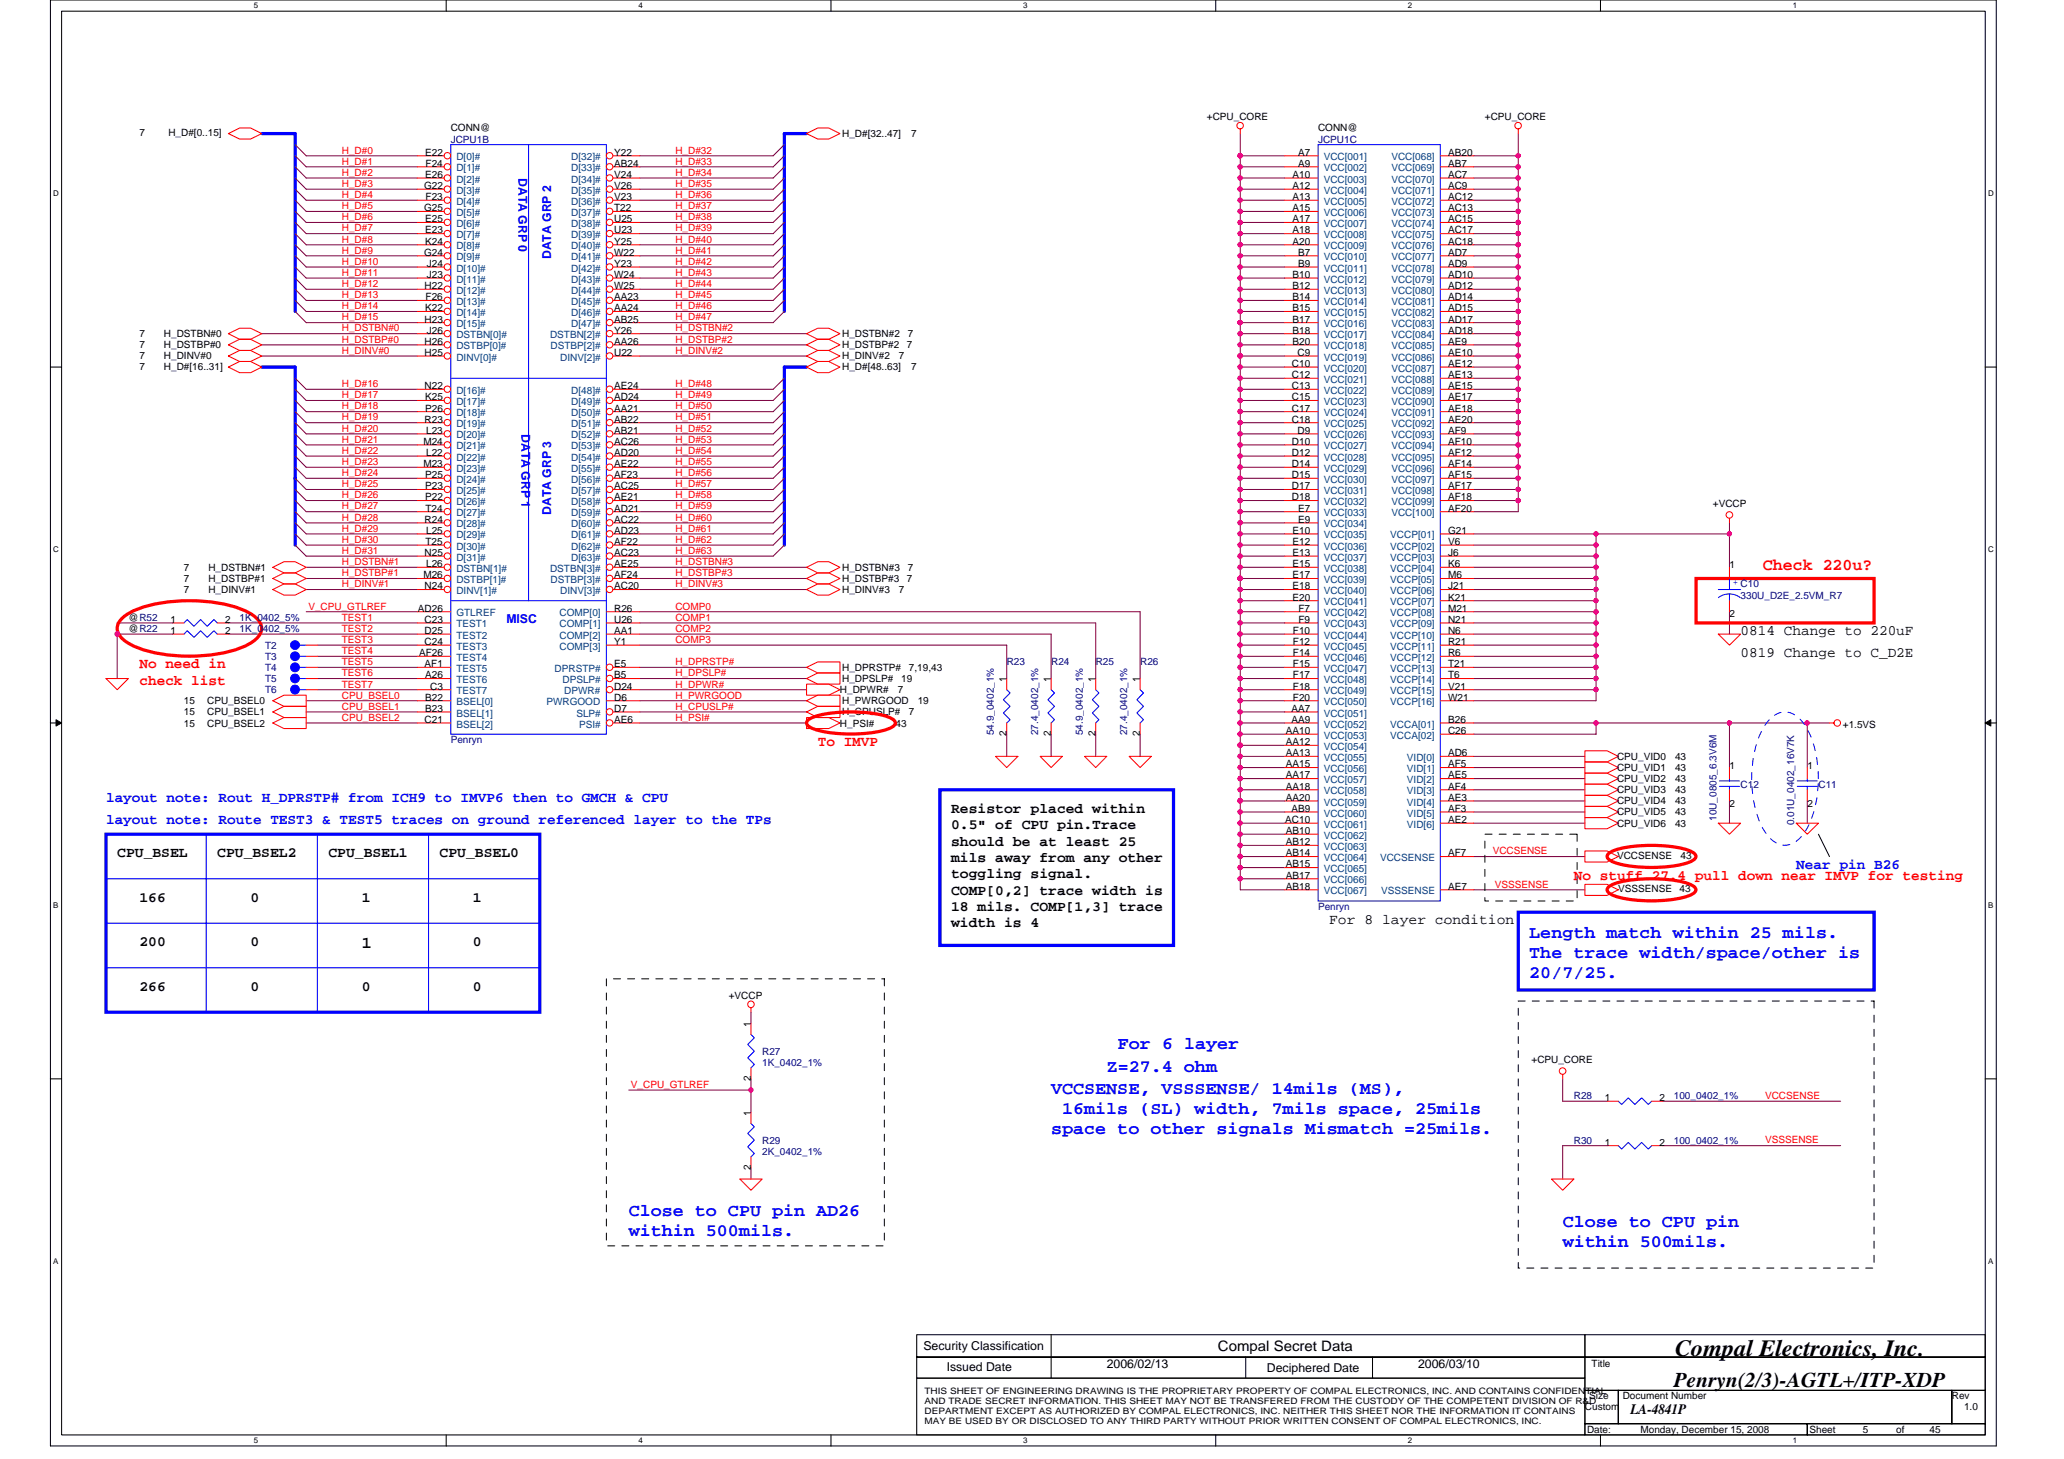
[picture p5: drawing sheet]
<svg xmlns="http://www.w3.org/2000/svg" width="297mm" height="210mm" viewBox="0 0 297 210" stroke-linecap="round" stroke-linejoin="round" font-family="sans-serif">
<defs><g id="words">
<text font-size="3.3" x="241.1" y="195.1">Compal Electronics, Inc.</text>
<text font-size="3" x="240.9" y="199.6">Penryn(2/3)-AGTL+/ITP-XDP</text>
<g font-size="2.5" fill="#00f">
<text x="220.1" y="135">Length match within 25 mils.</text>
<text x="220.1" y="137.9">The trace width/space/other is</text>
<text x="220.1" y="140.8">20/7/25.</text>
<text x="159.3" y="154.2">Z=27.4 ohm</text>
<text x="160.9" y="151">For 6 layer</text>
<text x="151.3" y="157.4">VCCSENSE, VSSSENSE/ 14mils (MS),</text>
<text x="152.9" y="160.3">16mils (SL) width, 7mils space, 25mils</text>
<text x="151.3" y="163.2">space to other signals Mismatch =25mils.</text>
<text x="90.5" y="175">Close to CPU pin AD26</text>
<text x="90.5" y="177.9">within 500mils.</text>
<text x="224.9" y="176.6">Close to CPU pin</text>
<text x="224.9" y="179.5">within 500mils.</text>
</g>
<text font-size="2.4" fill="#f00" x="253.7" y="82">Check 220u?</text>
<text font-size="2.4" x="52.1" y="136.4">1</text>
<g font-size="2.1">
<text x="250.5" y="91.3">0814 Change to 220uF</text>
<text x="250.5" y="94.5">0819 Change to C_D2E</text>
<text x="136.9" y="117">Resistor placed within</text>
<text x="136.9" y="119.3">0.5&quot; of CPU pin.Trace</text>
<text x="16.9" y="123.4">CPU_BSEL</text>
<text x="31.3" y="123.4">CPU_BSEL2</text>
<text x="47.3" y="123.4">CPU_BSEL1</text>
<text x="63.3" y="123.4">CPU_BSEL0</text>
<text x="136.9" y="121.7">should be at least 25</text>
<text x="136.9" y="124">mils away from any other</text>
<text x="20.1" y="129.8">166</text>
<text x="36.1" y="129.8">0</text>
<text x="52.1" y="129.8">1</text>
<text x="68.1" y="129.8">1</text>
<text x="136.9" y="126.4">toggling signal.</text>
<text x="136.9" y="128.7">COMP[0,2] trace width is</text>
<text x="136.9" y="131.1">18 mils. COMP[1,3] trace</text>
<text x="20.1" y="136.2">200</text>
<text x="36.1" y="136.2">0</text>
<text x="68.1" y="136.2">0</text>
<text x="136.9" y="133.4">width is 4</text>
<text x="191.3" y="132.9">For 8 layer condition</text>
<text x="20.1" y="142.6">266</text>
<text x="36.1" y="142.6">0</text>
<text x="52.1" y="142.6">0</text>
<text x="68.1" y="142.6">0</text>
<text x="175.3" y="194.4">Compal Secret Data</text>
<text x="234.7" y="203.5">LA-4841P</text>
</g>
<g font-size="2.1" fill="#f00">
<text x="20.1" y="96.2">No need in</text>
<text x="20.1" y="98.5">check list</text>
<text x="117.7" y="107.4">To IMVP</text>
<text x="226.5" y="126.6">No stuff 27.4 pull down near IMVP for testing</text>
</g>
<g font-size="2.1" fill="#00f">
<text x="15.3" y="118.6">layout note: Route TEST3 &amp; TEST5 traces on ground referenced layer to the TPs</text>
<text x="15.3" y="115.4">layout note: Rout H_DPRSTP# from ICH9 to IMVP6 then to GMCH &amp; CPU</text>
<text x="258.5" y="125">Near pin B26</text>
</g>
<g font-size="1.8" fill="#00f">
<text x="74.6" y="25.6" transform="rotate(90 74.6 25.6)">DATA GRP 0</text>
<text x="79.3" y="37.3" transform="rotate(-90 79.3 37.3)">DATA GRP 2</text>
<text x="75.1" y="62.4" transform="rotate(90 75.1 62.4)">DATA GRP 1</text>
<text x="79.3" y="74.1" transform="rotate(-90 79.3 74.1)">DATA GRP 3</text>
<text x="72.9" y="89.6">MISC</text>
</g>
<g font-size="1.8">
<text x="132.9" y="194.2">Security Classification</text>
<text x="136.2" y="197.3">Issued Date</text>
<text x="159.3" y="196.8">2006/02/13</text>
<text x="182.3" y="197.4">Deciphered Date</text>
<text x="204.1" y="196.8">2006/03/10</text>
</g>
<g font-size="1.4">
<text x="173.7" y="17.3">+CPU_CORE</text>
<text x="213.7" y="17.3">+CPU_CORE</text>
<text x="20.1" y="19.5">7</text>
<text x="24.2" y="19.5">H_D#[0..15]</text>
<text x="61.2" y="22.4">E22</text>
<text x="61.3" y="24">F24</text>
<text x="64.9" y="18.9">CONN@</text>
<text x="88.4" y="22.4">Y22</text>
<text x="88.4" y="24">AB24</text>
<text x="121.2" y="19.7">H_D#[32..47]</text>
<text x="131.1" y="19.7">7</text>
<text x="186.8" y="22.4">A7</text>
<text x="186.8" y="24">A9</text>
<text x="189.7" y="18.9">CONN@</text>
<text x="208.4" y="22.4">AB20</text>
<text x="208.4" y="24">AB7</text>
<text x="61" y="27.2">G22</text>
<text x="61.2" y="25.6">E26</text>
<text x="61.3" y="28.8">F23</text>
<text x="88.4" y="25.6">V24</text>
<text x="88.4" y="27.2">V26</text>
<text x="88.4" y="28.8">V23</text>
<text x="186" y="25.6">A10</text>
<text x="186" y="27.2">A12</text>
<text x="186" y="28.8">A13</text>
<text x="208.4" y="25.6">AC7</text>
<text x="208.4" y="27.2">AC9</text>
<text x="208.4" y="28.8">AC12</text>
<text x="61" y="30.4">G25</text>
<text x="61.2" y="32">E25</text>
<text x="61.2" y="33.6">E23</text>
<text x="61.2" y="35.2">K24</text>
<text x="88.4" y="30.4">T22</text>
<text x="88.4" y="32">U25</text>
<text x="88.4" y="33.6">U23</text>
<text x="88.4" y="35.2">Y25</text>
<text x="186" y="30.4">A15</text>
<text x="186" y="32">A17</text>
<text x="186" y="33.6">A18</text>
<text x="186" y="35.2">A20</text>
<text x="208.4" y="30.4">AC13</text>
<text x="208.4" y="32">AC15</text>
<text x="208.4" y="33.6">AC17</text>
<text x="208.4" y="35.2">AC18</text>
<text x="61" y="36.8">G24</text>
<text x="61.1" y="41.6">H22</text>
<text x="61.4" y="38.4">J24</text>
<text x="61.4" y="40">J23</text>
<text x="88.4" y="36.8">W22</text>
<text x="88.4" y="38.4">Y23</text>
<text x="88.4" y="40">W24</text>
<text x="88.4" y="41.6">W25</text>
<text x="186" y="40">B10</text>
<text x="186" y="41.6">B12</text>
<text x="186.8" y="36.8">B7</text>
<text x="186.8" y="38.4">B9</text>
<text x="208.4" y="36.8">AD7</text>
<text x="208.4" y="38.4">AD9</text>
<text x="208.4" y="40">AD10</text>
<text x="208.4" y="41.6">AD12</text>
<text x="61.1" y="46.4">H23</text>
<text x="61.2" y="44.8">K22</text>
<text x="61.3" y="43.2">F26</text>
<text x="61.4" y="48">J26</text>
<text x="88.4" y="43.2">AA23</text>
<text x="88.4" y="44.8">AA24</text>
<text x="88.4" y="46.4">AB25</text>
<text x="88.4" y="48">Y26</text>
<text x="186" y="43.2">B14</text>
<text x="186" y="44.8">B15</text>
<text x="186" y="46.4">B17</text>
<text x="186" y="48">B18</text>
<text x="208.4" y="43.2">AD14</text>
<text x="208.4" y="44.8">AD15</text>
<text x="208.4" y="46.4">AD17</text>
<text x="208.4" y="48">AD18</text>
<text x="20.1" y="48.5">7</text>
<text x="20.1" y="50.1">7</text>
<text x="20.1" y="51.7">7</text>
<text x="20.1" y="53.3">7</text>
<text x="23.6" y="48.5">H_DSTBN#0</text>
<text x="23.6" y="50.1">H_DSTBP#0</text>
<text x="23.6" y="51.7">H_DINV#0</text>
<text x="23.6" y="53.3">H_D#[16..31]</text>
<text x="61.1" y="51.2">H25</text>
<text x="61.1" y="49.6">H26</text>
<text x="88.4" y="51.2">U22</text>
<text x="88.4" y="49.6">AA26</text>
<text x="121.2" y="48.5">H_DSTBN#2</text>
<text x="121.2" y="50.1">H_DSTBP#2</text>
<text x="121.2" y="51.7">H_DINV#2</text>
<text x="121.2" y="53.3">H_D#[48..63]</text>
<text x="129.4" y="51.7">7</text>
<text x="130.5" y="50.1">7</text>
<text x="130.6" y="48.5">7</text>
<text x="131.1" y="53.3">7</text>
<text x="185.9" y="52.8">C10</text>
<text x="186" y="49.6">B20</text>
<text x="186.7" y="51.2">C9</text>
<text x="208.4" y="49.6">AE9</text>
<text x="208.4" y="51.2">AE10</text>
<text x="208.4" y="52.8">AE12</text>
<text x="61.1" y="56">N22</text>
<text x="61.2" y="57.6">K25</text>
<text x="61.2" y="59.2">P26</text>
<text x="88.4" y="56">AE24</text>
<text x="88.4" y="57.6">AD24</text>
<text x="88.4" y="59.2">AA21</text>
<text x="185.9" y="54.4">C12</text>
<text x="185.9" y="56">C13</text>
<text x="185.9" y="57.6">C15</text>
<text x="185.9" y="59.2">C17</text>
<text x="208.4" y="54.4">AE13</text>
<text x="208.4" y="56">AE15</text>
<text x="208.4" y="57.6">AE17</text>
<text x="208.4" y="59.2">AE18</text>
<text x="60.9" y="64">M24</text>
<text x="61.1" y="60.8">R23</text>
<text x="61.3" y="62.4">L23</text>
<text x="61.3" y="65.6">L22</text>
<text x="88.4" y="60.8">AB22</text>
<text x="88.4" y="62.4">AB21</text>
<text x="88.4" y="64">AC26</text>
<text x="88.4" y="65.6">AD20</text>
<text x="185.9" y="60.8">C18</text>
<text x="185.9" y="64">D10</text>
<text x="185.9" y="65.6">D12</text>
<text x="186.7" y="62.4">D9</text>
<text x="208.4" y="60.8">AE20</text>
<text x="208.4" y="62.4">AF9</text>
<text x="208.4" y="64">AF10</text>
<text x="208.4" y="65.6">AF12</text>
<text x="60.9" y="67.2">M23</text>
<text x="61.2" y="68.8">P25</text>
<text x="61.2" y="70.4">P23</text>
<text x="61.2" y="72">P22</text>
<text x="88.4" y="67.2">AE22</text>
<text x="88.4" y="68.8">AF23</text>
<text x="88.4" y="70.4">AC25</text>
<text x="88.4" y="72">AE21</text>
<text x="185.9" y="67.2">D14</text>
<text x="185.9" y="68.8">D15</text>
<text x="185.9" y="70.4">D17</text>
<text x="185.9" y="72">D18</text>
<text x="208.4" y="67.2">AF14</text>
<text x="208.4" y="68.8">AF15</text>
<text x="208.4" y="70.4">AF17</text>
<text x="208.4" y="72">AF18</text>
<text x="61.1" y="75.2">R24</text>
<text x="61.2" y="73.6">T24</text>
<text x="61.3" y="76.8">L25</text>
<text x="88.4" y="73.6">AD21</text>
<text x="88.4" y="75.2">AC22</text>
<text x="88.4" y="76.8">AD23</text>
<text x="186" y="76.8">E10</text>
<text x="186.8" y="73.6">E7</text>
<text x="186.8" y="75.2">E9</text>
<text x="208.4" y="73.6">AF20</text>
<text x="208.4" y="76.8">G21</text>
<text x="246.5" y="73">+VCCP</text>
<text x="26.5" y="82.1">7</text>
<text x="26.5" y="83.7">7</text>
<text x="30" y="82.1">H_DSTBN#1</text>
<text x="30" y="83.7">H_DSTBP#1</text>
<text x="60.9" y="83.2">M26</text>
<text x="61.1" y="80">N25</text>
<text x="61.2" y="78.4">T25</text>
<text x="61.3" y="81.6">L26</text>
<text x="88.4" y="78.4">AF22</text>
<text x="88.4" y="80">AC23</text>
<text x="88.4" y="81.6">AE25</text>
<text x="88.4" y="83.2">AF24</text>
<text x="121.2" y="82.1">H_DSTBN#3</text>
<text x="121.2" y="83.7">H_DSTBP#3</text>
<text x="130.5" y="83.7">7</text>
<text x="130.6" y="82.1">7</text>
<text x="186" y="78.4">E12</text>
<text x="186" y="80">E13</text>
<text x="186" y="81.6">E15</text>
<text x="186" y="83.2">E17</text>
<text x="208.4" y="80">J6</text>
<text x="208.4" y="81.6">K6</text>
<text x="208.4" y="83.2">M6</text>
<text x="208.4" y="78.4">V6</text>
<text x="248.9" y="81.8">1</text>
<text x="18.5" y="89.3">@R52</text>
<text x="24.5" y="89.6">1</text>
<text x="26.5" y="85.3">7</text>
<text x="30" y="85.3">H_DINV#1</text>
<text x="32.4" y="89.6">2</text>
<text x="60.2" y="88">AD26</text>
<text x="61.1" y="84.8">N24</text>
<text x="61.1" y="89.6">C23</text>
<text x="88.4" y="88">R26</text>
<text x="88.4" y="89.6">U26</text>
<text x="88.4" y="84.8">AC20</text>
<text x="121.2" y="85.3">H_DINV#3</text>
<text x="129.4" y="85.3">7</text>
<text x="186" y="84.8">E18</text>
<text x="186" y="86.4">E20</text>
<text x="186.9" y="88">F7</text>
<text x="186.9" y="89.6">F9</text>
<text x="208.4" y="84.8">J21</text>
<text x="208.4" y="86.4">K21</text>
<text x="208.4" y="88">M21</text>
<text x="208.4" y="89.6">N21</text>
<text x="248.9" y="88.8">2</text>
<text x="18.5" y="90.9">@R22</text>
<text x="24.5" y="91.2">1</text>
<text x="32.4" y="91.2">2</text>
<text x="60.3" y="94.4">AF26</text>
<text x="61.1" y="96">AF1</text>
<text x="61.1" y="92.8">C24</text>
<text x="61.1" y="91.2">D25</text>
<text x="88.4" y="91.2">AA1</text>
<text x="88.4" y="92.8">Y1</text>
<text x="88.4" y="96">E5</text>
<text x="186.1" y="91.2">F10</text>
<text x="186.1" y="92.8">F12</text>
<text x="186.1" y="94.4">F14</text>
<text x="186.1" y="96">F15</text>
<text x="208.4" y="91.2">N6</text>
<text x="208.4" y="92.8">R21</text>
<text x="208.4" y="94.4">R6</text>
<text x="208.4" y="96">T21</text>
<text x="26.5" y="101.3">15</text>
<text x="29.8" y="101.3">CPU_BSEL0</text>
<text x="61.2" y="100.8">B22</text>
<text x="61.2" y="97.6">A26</text>
<text x="61.9" y="99.2">C3</text>
<text x="88.4" y="97.6">B5</text>
<text x="88.4" y="100.8">D6</text>
<text x="88.4" y="99.2">D24</text>
<text x="120.9" y="99.7">H_DPWR#</text>
<text x="121.2" y="96.5">H_DPRSTP#</text>
<text x="121.2" y="98.1">H_DPSLP#</text>
<text x="121.2" y="101.3">H_PWRGOOD</text>
<text x="129.2" y="99.7">7</text>
<text x="129.7" y="98.1">19</text>
<text x="130.8" y="96.5">7,19,43</text>
<text x="132.1" y="101.3">19</text>
<text x="144.9" y="98.1" transform="rotate(-90 144.9 98.1)">1</text>
<text x="151.3" y="98.1" transform="rotate(-90 151.3 98.1)">1</text>
<text x="157.7" y="98.1" transform="rotate(-90 157.7 98.1)">1</text>
<text x="164.1" y="98.1" transform="rotate(-90 164.1 98.1)">1</text>
<text x="186.1" y="97.6">F17</text>
<text x="186.1" y="99.2">F18</text>
<text x="186.1" y="100.8">F20</text>
<text x="208.4" y="97.6">T6</text>
<text x="208.4" y="99.2">V21</text>
<text x="208.4" y="100.8">W21</text>
<text x="26.5" y="102.9">15</text>
<text x="26.5" y="104.5">15</text>
<text x="29.8" y="102.9">CPU_BSEL1</text>
<text x="29.8" y="104.5">CPU_BSEL2</text>
<text x="61.1" y="104">C21</text>
<text x="61.2" y="102.4">B23</text>
<text x="88.4" y="104">AE6</text>
<text x="88.4" y="102.4">D7</text>
<text x="120.9" y="104.5">H_PSI#</text>
<text x="121.2" y="102.9">H_CPUSLP#</text>
<text x="128.9" y="104.5">43</text>
<text x="130.8" y="102.9">7</text>
<text x="144.9" y="105.9" transform="rotate(-90 144.9 105.9)">2</text>
<text x="151.3" y="105.9" transform="rotate(-90 151.3 105.9)">2</text>
<text x="157.7" y="105.9" transform="rotate(-90 157.7 105.9)">2</text>
<text x="164.1" y="105.9" transform="rotate(-90 164.1 105.9)">2</text>
<text x="185.1" y="105.6">AA10</text>
<text x="185.1" y="107.2">AA12</text>
<text x="185.9" y="102.4">AA7</text>
<text x="185.9" y="104">AA9</text>
<text x="208.4" y="104">B26</text>
<text x="208.4" y="105.6">C26</text>
<text x="265.2" y="104.7">+1.5VS</text>
<text x="185.1" y="108.8">AA13</text>
<text x="185.1" y="110.4">AA15</text>
<text x="185.1" y="112">AA17</text>
<text x="185.1" y="113.6">AA18</text>
<text x="208.4" y="108.8">AD6</text>
<text x="208.4" y="110.4">AF5</text>
<text x="208.4" y="112">AE5</text>
<text x="208.4" y="113.6">AF4</text>
<text x="232.7" y="109.3">CPU_VID0</text>
<text x="232.7" y="110.9">CPU_VID1</text>
<text x="232.7" y="112.5">CPU_VID2</text>
<text x="241.1" y="109.3">43</text>
<text x="241.1" y="110.9">43</text>
<text x="241.1" y="112.5">43</text>
<text x="248.9" y="110.6">1</text>
<text x="260.1" y="110.6">1</text>
<text x="185" y="118.4">AC10</text>
<text x="185.1" y="115.2">AA20</text>
<text x="185.1" y="120">AB10</text>
<text x="185.9" y="116.8">AB9</text>
<text x="208.4" y="115.2">AE3</text>
<text x="208.4" y="116.8">AF3</text>
<text x="208.4" y="118.4">AE2</text>
<text x="232.7" y="114.1">CPU_VID3</text>
<text x="232.7" y="115.7">CPU_VID4</text>
<text x="232.7" y="117.3">CPU_VID5</text>
<text x="232.7" y="118.9">CPU_VID6</text>
<text x="241.1" y="114.1">43</text>
<text x="241.1" y="115.7">43</text>
<text x="241.1" y="117.3">43</text>
<text x="241.1" y="118.9">43</text>
<text x="248.9" y="116">2</text>
<text x="260.1" y="116">2</text>
<text x="185.1" y="121.6">AB12</text>
<text x="185.1" y="123.2">AB14</text>
<text x="185.1" y="124.8">AB15</text>
<text x="208.4" y="123.2">AF7</text>
<text x="232.7" y="123.5">VCCSENSE</text>
<text x="241.8" y="123.5">43</text>
<text x="185.1" y="126.4">AB17</text>
<text x="185.1" y="128">AB18</text>
<text x="208.4" y="128">AE7</text>
<text x="232.9" y="128.4">VSSSENSE</text>
<text x="241.7" y="128.4">43</text>
<text x="207.7" y="132.8">.</text>
<text x="104.9" y="143.7">+VCCP</text>
<text x="108.1" y="147.7" transform="rotate(-90 108.1 147.7)">1</text>
<text x="108.1" y="155.6" transform="rotate(-90 108.1 155.6)">2</text>
<text x="220.4" y="153">+CPU_CORE</text>
<text x="108.1" y="160.5" transform="rotate(-90 108.1 160.5)">1</text>
<text x="231" y="158.4">1</text>
<text x="238.8" y="158.4">2</text>
<text x="231" y="164.8">1</text>
<text x="238.8" y="164.8">2</text>
<text x="108.1" y="168.4" transform="rotate(-90 108.1 168.4)">2</text>
<text x="229.1" y="196.7">Title</text>
<text x="228.1" y="202.9">Custom</text>
<text x="228.7" y="201.3">Size</text>
<text x="233.5" y="201.3">Document Number</text>
<text x="280.9" y="201.3">Rev</text>
<text x="282.7" y="202.9">1.0</text>
<text x="228.4" y="206.1">Date:</text>
<text x="236.1" y="206.1">Monday, December 15, 2008</text>
<text x="260.4" y="206.1">Sheet</text>
<text x="268.1" y="206.1">5</text>
<text x="272.9" y="206.1">of</text>
<text x="277.7" y="206.1">45</text>
</g>
<g font-size="1.4" fill="#f00">
<text x="49.2" y="23.7">H_D#1</text>
<text x="49.2" y="22.1">H_D#0</text>
<text x="97.2" y="23.7">H_D#33</text>
<text x="97.2" y="22.1">H_D#32</text>
<text x="49.2" y="28.5">H_D#4</text>
<text x="49.2" y="26.9">H_D#3</text>
<text x="49.2" y="25.3">H_D#2</text>
<text x="97.2" y="26.9">H_D#35</text>
<text x="97.2" y="25.3">H_D#34</text>
<text x="97.2" y="28.5">H_D#36</text>
<text x="49.2" y="31.7">H_D#6</text>
<text x="49.2" y="34.9">H_D#8</text>
<text x="49.2" y="30.1">H_D#5</text>
<text x="49.2" y="33.3">H_D#7</text>
<text x="97.2" y="30.1">H_D#37</text>
<text x="97.2" y="33.3">H_D#39</text>
<text x="97.2" y="34.9">H_D#40</text>
<text x="97.2" y="31.7">H_D#38</text>
<text x="49.2" y="38.1">H_D#10</text>
<text x="49.2" y="36.5">H_D#9</text>
<text x="49.2" y="41.3">H_D#12</text>
<text x="49.2" y="39.7">H_D#11</text>
<text x="97.2" y="36.5">H_D#41</text>
<text x="97.2" y="39.7">H_D#43</text>
<text x="97.2" y="41.3">H_D#44</text>
<text x="97.2" y="38.1">H_D#42</text>
<text x="49.2" y="44.5">H_D#14</text>
<text x="49.2" y="42.9">H_D#13</text>
<text x="49.2" y="46.1">H_D#15</text>
<text x="49.2" y="47.7">H_DSTBN#0</text>
<text x="97.2" y="44.5">H_D#46</text>
<text x="97.2" y="46.1">H_D#47</text>
<text x="97.2" y="42.9">H_D#45</text>
<text x="97.2" y="47.7">H_DSTBN#2</text>
<text x="49.2" y="50.9">H_DINV#0</text>
<text x="49.2" y="49.3">H_DSTBP#0</text>
<text x="97.2" y="50.9">H_DINV#2</text>
<text x="97.2" y="49.3">H_DSTBP#2</text>
<text x="49.2" y="55.7">H_D#16</text>
<text x="49.2" y="58.9">H_D#18</text>
<text x="49.2" y="57.3">H_D#17</text>
<text x="97.2" y="55.7">H_D#48</text>
<text x="97.2" y="58.9">H_D#50</text>
<text x="97.2" y="57.3">H_D#49</text>
<text x="49.2" y="62.1">H_D#20</text>
<text x="49.2" y="60.5">H_D#19</text>
<text x="49.2" y="65.3">H_D#22</text>
<text x="49.2" y="63.7">H_D#21</text>
<text x="97.2" y="62.1">H_D#52</text>
<text x="97.2" y="60.5">H_D#51</text>
<text x="97.2" y="65.3">H_D#54</text>
<text x="97.2" y="63.7">H_D#53</text>
<text x="49.2" y="70.1">H_D#25</text>
<text x="49.2" y="68.5">H_D#24</text>
<text x="49.2" y="66.9">H_D#23</text>
<text x="49.2" y="71.7">H_D#26</text>
<text x="97.2" y="68.5">H_D#56</text>
<text x="97.2" y="66.9">H_D#55</text>
<text x="97.2" y="71.7">H_D#58</text>
<text x="97.2" y="70.1">H_D#57</text>
<text x="49.2" y="73.3">H_D#27</text>
<text x="49.2" y="76.5">H_D#29</text>
<text x="49.2" y="74.9">H_D#28</text>
<text x="97.2" y="73.3">H_D#59</text>
<text x="97.2" y="76.5">H_D#61</text>
<text x="97.2" y="74.9">H_D#60</text>
<text x="49.2" y="79.7">H_D#31</text>
<text x="49.2" y="78.1">H_D#30</text>
<text x="49.2" y="82.9">H_DSTBP#1</text>
<text x="49.2" y="81.3">H_DSTBN#1</text>
<text x="97.2" y="81.3">H_DSTBN#3</text>
<text x="97.2" y="82.9">H_DSTBP#3</text>
<text x="97.2" y="79.7">H_D#63</text>
<text x="97.2" y="78.1">H_D#62</text>
<text x="44.4" y="87.7">V_CPU_GTLREF</text>
<text x="49.2" y="84.5">H_DINV#1</text>
<text x="49.2" y="89.3">TEST1</text>
<text x="97.2" y="84.5">H_DINV#3</text>
<text x="97.2" y="87.7">COMP0</text>
<text x="97.2" y="89.3">COMP1</text>
<text x="49.2" y="94.1">TEST4</text>
<text x="49.2" y="90.9">TEST2</text>
<text x="49.2" y="92.5">TEST3</text>
<text x="49.2" y="95.7">TEST5</text>
<text x="97.2" y="90.9">COMP2</text>
<text x="97.2" y="92.5">COMP3</text>
<text x="97.2" y="95.7">H_DPRSTP#</text>
<text x="49.2" y="100.5">CPU_BSEL0</text>
<text x="49.2" y="97.3">TEST6</text>
<text x="49.2" y="98.9">TEST7</text>
<text x="97.2" y="100.5">H_PWRGOOD</text>
<text x="97.2" y="97.3">H_DPSLP#</text>
<text x="97.2" y="98.9">H_DPWR#</text>
<text x="49.2" y="103.7">CPU_BSEL2</text>
<text x="49.2" y="102.1">CPU_BSEL1</text>
<text x="97.2" y="102.1">H_CPUSLP#</text>
<text x="97.2" y="103.7">H_PSI#</text>
<text x="214.8" y="122.9">VCCSENSE</text>
<text x="215.1" y="127.7">VSSSENSE</text>
<text x="90.8" y="156.5">V_CPU_GTLREF</text>
<text x="254" y="158.1">VCCSENSE</text>
<text x="254" y="164.5">VSSSENSE</text>
</g>
<g font-size="1.4" fill="#000080">
<text x="64.9" y="20.5">JCPU1B</text>
<text x="189.7" y="20.5">JCPU1C</text>
<text x="34.5" y="89.3">1K_0402_5%</text>
<text x="250.5" y="86.1">330U_D2E_2.5VM_R7</text>
<text x="34.5" y="90.9">1K_0402_5%</text>
<text x="38.1" y="94.9">T3</text>
<text x="38.1" y="93.3">T2</text>
<text x="144.9" y="95.7">R23</text>
<text x="151.3" y="95.7">R24</text>
<text x="157.7" y="95.7">R25</text>
<text x="164.1" y="95.7">R26</text>
<text x="38.1" y="99.7">T6</text>
<text x="38.1" y="96.5">T4</text>
<text x="38.1" y="98.1">T5</text>
<text x="64.9" y="106.9">Penryn</text>
<text x="143" y="105.8" transform="rotate(-90 143 105.8)">54.9_0402_1%</text>
<text x="149.4" y="105.8" transform="rotate(-90 149.4 105.8)">27.4_0402_1%</text>
<text x="155.8" y="105.8" transform="rotate(-90 155.8 105.8)">54.9_0402_1%</text>
<text x="162.2" y="105.8" transform="rotate(-90 162.2 105.8)">27.4_0402_1%</text>
<text x="250.5" y="113.3">C12</text>
<text x="261.7" y="113.3">C11</text>
<text x="247" y="118.1" transform="rotate(-90 247 118.1)">10U_0805_6.3V6M</text>
<text x="258.2" y="118.7" transform="rotate(-90 258.2 118.7)">0.01U_0402_16V7K</text>
<text x="189.7" y="130.9">Penryn</text>
<text x="109.7" y="151.7">R27</text>
<text x="109.7" y="153.3">1K_0402_1%</text>
<text x="226.5" y="158.1">R28</text>
<text x="240.9" y="158.1">100_0402_1%</text>
<text x="109.7" y="164.5">R29</text>
<text x="109.7" y="166.1">2K_0402_1%</text>
<text x="226.5" y="164.5">R30</text>
<text x="240.9" y="164.5">100_0402_1%</text>
</g>
<g font-size="1.4" fill="#004080">
<text x="65.7" y="23.1">D[0]#</text>
<text x="82.2" y="23.1">D[32]#</text>
<text x="190.5" y="23.1">VCC[001]</text>
<text x="200.2" y="23.1">VCC[068]</text>
<text x="65.7" y="24.7">D[1]#</text>
<text x="65.7" y="26.3">D[2]#</text>
<text x="65.7" y="27.9">D[3]#</text>
<text x="65.7" y="29.5">D[4]#</text>
<text x="82.2" y="24.7">D[33]#</text>
<text x="82.2" y="26.3">D[34]#</text>
<text x="82.2" y="27.9">D[35]#</text>
<text x="82.2" y="29.5">D[36]#</text>
<text x="190.5" y="24.7">VCC[002]</text>
<text x="190.5" y="26.3">VCC[003]</text>
<text x="190.5" y="27.9">VCC[004]</text>
<text x="190.5" y="29.5">VCC[005]</text>
<text x="200.2" y="24.7">VCC[069]</text>
<text x="200.2" y="26.3">VCC[070]</text>
<text x="200.2" y="27.9">VCC[071]</text>
<text x="200.2" y="29.5">VCC[072]</text>
<text x="65.7" y="31.1">D[5]#</text>
<text x="65.7" y="32.7">D[6]#</text>
<text x="65.7" y="34.3">D[7]#</text>
<text x="65.7" y="35.9">D[8]#</text>
<text x="82.2" y="31.1">D[37]#</text>
<text x="82.2" y="32.7">D[38]#</text>
<text x="82.2" y="34.3">D[39]#</text>
<text x="82.2" y="35.9">D[40]#</text>
<text x="190.5" y="31.1">VCC[006]</text>
<text x="190.5" y="32.7">VCC[007]</text>
<text x="190.5" y="34.3">VCC[008]</text>
<text x="190.5" y="35.9">VCC[009]</text>
<text x="200.2" y="31.1">VCC[073]</text>
<text x="200.2" y="32.7">VCC[074]</text>
<text x="200.2" y="34.3">VCC[075]</text>
<text x="200.2" y="35.9">VCC[076]</text>
<text x="65.7" y="39.1">D[10]#</text>
<text x="65.7" y="40.7">D[11]#</text>
<text x="65.7" y="37.5">D[9]#</text>
<text x="82.2" y="37.5">D[41]#</text>
<text x="82.2" y="39.1">D[42]#</text>
<text x="82.2" y="40.7">D[43]#</text>
<text x="190.5" y="37.5">VCC[010]</text>
<text x="190.5" y="39.1">VCC[011]</text>
<text x="190.5" y="40.7">VCC[012]</text>
<text x="200.2" y="37.5">VCC[077]</text>
<text x="200.2" y="39.1">VCC[078]</text>
<text x="200.2" y="40.7">VCC[079]</text>
<text x="65.7" y="42.3">D[12]#</text>
<text x="65.7" y="43.9">D[13]#</text>
<text x="65.7" y="45.5">D[14]#</text>
<text x="65.7" y="47.1">D[15]#</text>
<text x="82.2" y="42.3">D[44]#</text>
<text x="82.2" y="43.9">D[45]#</text>
<text x="82.2" y="45.5">D[46]#</text>
<text x="82.2" y="47.1">D[47]#</text>
<text x="190.5" y="42.3">VCC[013]</text>
<text x="190.5" y="43.9">VCC[014]</text>
<text x="190.5" y="45.5">VCC[015]</text>
<text x="190.5" y="47.1">VCC[016]</text>
<text x="200.2" y="42.3">VCC[080]</text>
<text x="200.2" y="43.9">VCC[081]</text>
<text x="200.2" y="45.5">VCC[082]</text>
<text x="200.2" y="47.1">VCC[083]</text>
<text x="65.7" y="51.9">DINV[0]#</text>
<text x="65.7" y="48.7">DSTBN[0]#</text>
<text x="65.7" y="50.3">DSTBP[0]#</text>
<text x="79.2" y="48.7">DSTBN[2]#</text>
<text x="79.2" y="50.3">DSTBP[2]#</text>
<text x="80.6" y="51.9">DINV[2]#</text>
<text x="190.5" y="48.7">VCC[017]</text>
<text x="190.5" y="50.3">VCC[018]</text>
<text x="190.5" y="51.9">VCC[019]</text>
<text x="190.5" y="53.5">VCC[020]</text>
<text x="200.2" y="48.7">VCC[084]</text>
<text x="200.2" y="50.3">VCC[085]</text>
<text x="200.2" y="51.9">VCC[086]</text>
<text x="200.2" y="53.5">VCC[087]</text>
<text x="65.7" y="56.7">D[16]#</text>
<text x="65.7" y="58.3">D[17]#</text>
<text x="65.7" y="59.9">D[18]#</text>
<text x="82.2" y="56.7">D[48]#</text>
<text x="82.2" y="58.3">D[49]#</text>
<text x="82.2" y="59.9">D[50]#</text>
<text x="190.5" y="55.1">VCC[021]</text>
<text x="190.5" y="56.7">VCC[022]</text>
<text x="190.5" y="58.3">VCC[023]</text>
<text x="190.5" y="59.9">VCC[024]</text>
<text x="200.2" y="55.1">VCC[088]</text>
<text x="200.2" y="56.7">VCC[089]</text>
<text x="200.2" y="58.3">VCC[090]</text>
<text x="200.2" y="59.9">VCC[091]</text>
<text x="65.7" y="61.5">D[19]#</text>
<text x="65.7" y="63.1">D[20]#</text>
<text x="65.7" y="64.7">D[21]#</text>
<text x="82.2" y="61.5">D[51]#</text>
<text x="82.2" y="63.1">D[52]#</text>
<text x="82.2" y="64.7">D[53]#</text>
<text x="190.5" y="61.5">VCC[025]</text>
<text x="190.5" y="63.1">VCC[026]</text>
<text x="190.5" y="64.7">VCC[027]</text>
<text x="200.2" y="61.5">VCC[092]</text>
<text x="200.2" y="63.1">VCC[093]</text>
<text x="200.2" y="64.7">VCC[094]</text>
<text x="65.7" y="66.3">D[22]#</text>
<text x="65.7" y="67.9">D[23]#</text>
<text x="65.7" y="69.5">D[24]#</text>
<text x="65.7" y="71.1">D[25]#</text>
<text x="82.2" y="66.3">D[54]#</text>
<text x="82.2" y="67.9">D[55]#</text>
<text x="82.2" y="69.5">D[56]#</text>
<text x="82.2" y="71.1">D[57]#</text>
<text x="190.5" y="66.3">VCC[028]</text>
<text x="190.5" y="67.9">VCC[029]</text>
<text x="190.5" y="69.5">VCC[030]</text>
<text x="190.5" y="71.1">VCC[031]</text>
<text x="200.2" y="66.3">VCC[095]</text>
<text x="200.2" y="67.9">VCC[096]</text>
<text x="200.2" y="69.5">VCC[097]</text>
<text x="200.2" y="71.1">VCC[098]</text>
<text x="65.7" y="72.7">D[26]#</text>
<text x="65.7" y="74.3">D[27]#</text>
<text x="65.7" y="75.9">D[28]#</text>
<text x="65.7" y="77.5">D[29]#</text>
<text x="82.2" y="72.7">D[58]#</text>
<text x="82.2" y="74.3">D[59]#</text>
<text x="82.2" y="75.9">D[60]#</text>
<text x="82.2" y="77.5">D[61]#</text>
<text x="190.5" y="72.7">VCC[032]</text>
<text x="190.5" y="74.3">VCC[033]</text>
<text x="190.5" y="75.9">VCC[034]</text>
<text x="190.5" y="77.5">VCC[035]</text>
<text x="200.1" y="77.5">VCCP[01]</text>
<text x="200.2" y="72.7">VCC[099]</text>
<text x="200.2" y="74.3">VCC[100]</text>
<text x="65.7" y="79.1">D[30]#</text>
<text x="65.7" y="80.7">D[31]#</text>
<text x="65.7" y="82.3">DSTBN[1]#</text>
<text x="65.7" y="83.9">DSTBP[1]#</text>
<text x="79.2" y="82.3">DSTBN[3]#</text>
<text x="79.2" y="83.9">DSTBP[3]#</text>
<text x="82.2" y="79.1">D[62]#</text>
<text x="82.2" y="80.7">D[63]#</text>
<text x="190.5" y="79.1">VCC[036]</text>
<text x="190.5" y="80.7">VCC[037]</text>
<text x="190.5" y="82.3">VCC[038]</text>
<text x="190.5" y="83.9">VCC[039]</text>
<text x="200.1" y="80.7">VCCP[03]</text>
<text x="200.1" y="82.3">VCCP[04]</text>
<text x="200.1" y="83.9">VCCP[05]</text>
<text x="200.1" y="79.1">VCCP[02]</text>
<text x="65.7" y="85.5">DINV[1]#</text>
<text x="65.7" y="88.7">GTLREF</text>
<text x="80.5" y="88.7">COMP[0]</text>
<text x="80.6" y="85.5">DINV[3]#</text>
<text x="190.5" y="85.5">VCC[040]</text>
<text x="190.5" y="87.1">VCC[041]</text>
<text x="190.5" y="88.7">VCC[042]</text>
<text x="200.1" y="85.5">VCCP[06]</text>
<text x="200.1" y="87.1">VCCP[07]</text>
<text x="200.1" y="88.7">VCCP[08]</text>
<text x="65.7" y="93.5">TEST3</text>
<text x="65.7" y="91.9">TEST2</text>
<text x="65.7" y="95.1">TEST4</text>
<text x="65.7" y="90.3">TEST1</text>
<text x="80.5" y="90.3">COMP[1]</text>
<text x="80.5" y="91.9">COMP[2]</text>
<text x="80.5" y="93.5">COMP[3]</text>
<text x="190.5" y="90.3">VCC[043]</text>
<text x="190.5" y="91.9">VCC[044]</text>
<text x="190.5" y="93.5">VCC[045]</text>
<text x="190.5" y="95.1">VCC[046]</text>
<text x="200.1" y="90.3">VCCP[09]</text>
<text x="200.1" y="91.9">VCCP[10]</text>
<text x="200.1" y="93.5">VCCP[11]</text>
<text x="200.1" y="95.1">VCCP[12]</text>
<text x="65.7" y="96.7">TEST5</text>
<text x="65.7" y="101.5">BSEL[0]</text>
<text x="65.7" y="98.3">TEST6</text>
<text x="65.7" y="99.9">TEST7</text>
<text x="78.6" y="101.5">PWRGOOD</text>
<text x="79.8" y="96.7">DPRSTP#</text>
<text x="81" y="98.3">DPSLP#</text>
<text x="81.2" y="99.9">DPWR#</text>
<text x="190.5" y="96.7">VCC[047]</text>
<text x="190.5" y="98.3">VCC[048]</text>
<text x="190.5" y="99.9">VCC[049]</text>
<text x="190.5" y="101.5">VCC[050]</text>
<text x="200.1" y="96.7">VCCP[13]</text>
<text x="200.1" y="98.3">VCCP[14]</text>
<text x="200.1" y="99.9">VCCP[15]</text>
<text x="200.1" y="101.5">VCCP[16]</text>
<text x="65.7" y="103.1">BSEL[1]</text>
<text x="65.7" y="104.7">BSEL[2]</text>
<text x="82.9" y="103.1">SLP#</text>
<text x="83.4" y="104.7">PSI#</text>
<text x="190.5" y="103.1">VCC[051]</text>
<text x="190.5" y="104.7">VCC[052]</text>
<text x="190.5" y="106.3">VCC[053]</text>
<text x="190.5" y="107.9">VCC[054]</text>
<text x="200.1" y="104.7">VCCA[01]</text>
<text x="200.1" y="106.3">VCCA[02]</text>
<text x="190.5" y="109.5">VCC[055]</text>
<text x="190.5" y="111.1">VCC[056]</text>
<text x="190.5" y="112.7">VCC[057]</text>
<text x="202.5" y="109.5">VID[0]</text>
<text x="202.5" y="111.1">VID[1]</text>
<text x="202.5" y="112.7">VID[2]</text>
<text x="190.5" y="114.3">VCC[058]</text>
<text x="190.5" y="115.9">VCC[059]</text>
<text x="190.5" y="117.5">VCC[060]</text>
<text x="190.5" y="119.1">VCC[061]</text>
<text x="202.5" y="114.3">VID[3]</text>
<text x="202.5" y="115.9">VID[4]</text>
<text x="202.5" y="117.5">VID[5]</text>
<text x="202.5" y="119.1">VID[6]</text>
<text x="190.5" y="120.7">VCC[062]</text>
<text x="190.5" y="122.3">VCC[063]</text>
<text x="190.5" y="123.9">VCC[064]</text>
<text x="190.5" y="125.5">VCC[065]</text>
<text x="198.6" y="123.9">VCCSENSE</text>
<text x="190.5" y="127.1">VCC[066]</text>
<text x="190.5" y="128.7">VCC[067]</text>
<text x="198.8" y="128.7">VSSSENSE</text>
</g>
<text font-size="1.4" fill="#00f" x="249.4" y="84.2">+ C10</text>
<g font-size="1.3">
<text x="133.1" y="200.5">THIS SHEET OF ENGINEERING DRAWING IS THE PROPRIETARY PROPERTY OF COMPAL ELECTRONICS, INC. AND CONTAINS CONFIDENTIAL</text>
<text x="133.1" y="202">AND TRADE SECRET INFORMATION. THIS SHEET MAY NOT BE TRANSFERED FROM THE CUSTODY OF THE COMPETENT DIVISION OF R&amp;D</text>
<text x="133.1" y="203.5">DEPARTMENT EXCEPT AS AUTHORIZED BY COMPAL ELECTRONICS, INC. NEITHER THIS SHEET NOR THE INFORMATION IT CONTAINS</text>
<text x="133.1" y="204.9">MAY BE USED BY OR DISCLOSED TO ANY THIRD PARTY WITHOUT PRIOR WRITTEN CONSENT OF COMPAL ELECTRONICS, INC.</text>
</g>
<g font-size="1.1">
<text x="36.5" y="1.2">5</text>
<text x="91.9" y="1.2">4</text>
<text x="147.3" y="1.2">3</text>
<text x="202.6" y="1.2">2</text>
<text x="258" y="1.2">1</text>
<text x="7.7" y="28.2">D</text>
<text x="286.1" y="28.2">D</text>
<text x="7.7" y="79.4">C</text>
<text x="286.1" y="79.4">C</text>
<text x="7.7" y="130.6">B</text>
<text x="286.1" y="130.6">B</text>
<text x="7.7" y="181.8">A</text>
<text x="286.1" y="181.8">A</text>
<text x="36.5" y="207.6">5</text>
<text x="91.9" y="207.6">4</text>
<text x="147.3" y="207.6">3</text>
<text x="202.6" y="207.6">2</text>
<text x="258" y="207.6">1</text>
</g>
</g></defs>
<path d="M7.3 0h280v208h-280zM8.9 1.6h276.8v204.8h-276.8z" fill="none" stroke="#000" stroke-width=".15"/>
<g fill="#fff">
<path d="M36.5 .2h.6v1.2h-.6z"/>
<path d="M36.5 206.6h.6v1.3h-.6z"/>
</g>
<path d="M64.2 0v1.6M64.2 206.4v1.6" fill="none" stroke="#000" stroke-width=".15"/>
<g fill="#fff">
<path d="M91.9 .2h.6v1.2h-.6z"/>
<path d="M91.9 206.6h.6v1.3h-.6z"/>
</g>
<path d="M119.6 0v1.6M119.6 206.4v1.6" fill="none" stroke="#000" stroke-width=".15"/>
<g fill="#fff">
<path d="M147.3 .2h.6v1.2h-.6z"/>
<path d="M147.3 206.6h.6v1.3h-.6z"/>
</g>
<path d="M175 0v1.6M175 206.4v1.6" fill="none" stroke="#000" stroke-width=".15"/>
<g fill="#fff">
<path d="M202.6 .2h.6v1.2h-.6z"/>
<path d="M202.6 206.6h.6v1.3h-.6z"/>
</g>
<path d="M230.3 0v1.6M230.3 206.4v1.6" fill="none" stroke="#000" stroke-width=".15"/>
<g fill="#fff">
<path d="M258 .2h.6v1.2h-.6z"/>
<path d="M258 206.6h.6v1.3h-.6z"/>
<path d="M7.7 27.2h.8v1.3h-.8z"/>
<path d="M286.1 27.2h.8v1.3h-.8z"/>
<path d="M7.7 78.4h.8v1.3h-.8z"/>
<path d="M286.1 78.4h.8v1.3h-.8z"/>
</g>
<path d="M7.3 52.8h1.6M285.7 52.8h1.6" fill="none" stroke="#000" stroke-width=".15"/>
<g fill="#fff">
<path d="M7.7 129.6h.7v1.3h-.7z"/>
<path d="M286.1 129.6h.7v1.3h-.7z"/>
</g>
<path d="M7.3 104h1.6M285.7 104h1.6" fill="none" stroke="#000" stroke-width=".15"/>
<path d="M8.1 103.5l.8 .5-.8 .5zM285.7 104l.8-.5v1z" fill="#000" stroke="#000" stroke-width=".14"/>
<g fill="#fff">
<path d="M7.7 180.8h.7v1.3h-.7z"/>
<path d="M286.1 180.8h.7v1.3h-.7z"/>
</g>
<g fill="none" stroke="#000" stroke-width=".15">
<path d="M261.7 120l1.6 3.2M7.3 155.2h1.6M285.7 155.2h1.6M131.9 192h96.2v3.2h-96.2zM131.9 195.2h96.2v3.1h-96.2zM131.9 198.3h96.2v8.1h-96.2zM151.3 192v6.3M179.3 195.2v3.1M197.5 195.2v3.1M228.1 192h57.6v3.2h-57.6zM228.1 195.2h57.6v4.8h-57.6zM228.1 200h4.8v4.8h-4.8z"/>
<path d="M228.1 204.8h32v1.6h-32zM232.9 200h48v4.8h-48zM260.1 204.8h25.6v1.6h-25.6zM280.9 200h4.8v4.8h-4.8z"/>
</g>
<g fill="none" stroke="#800040" stroke-width=".15">
<path d="M178.5 19.2v9.6M218.5 19.2v54.4h-6.4M42.5 27.2l1.6 1.6h16M42.5 36.8l1.6 1.6h16M42.5 35.2l1.6 1.6h16M42.5 25.6l1.6 1.6h16M42.5 30.4l1.6 1.6h16M42.5 24l1.6 1.6h16M42.5 33.6l1.6 1.6h16M42.5 22.4l1.6 1.6h16M42.5 28.8l1.6 1.6h16M42.5 32l1.6 1.6h16"/>
<path d="M42.5 38.4l1.6 1.6h16M42.5 20.8l1.6 1.6h16M112.9 27.2l-1.6 1.6h-19.2M112.9 36.8l-1.6 1.6h-19.2M112.9 35.2l-1.6 1.6h-19.2M112.9 25.6l-1.6 1.6h-19.2M112.9 30.4l-1.6 1.6h-19.2M112.9 24l-1.6 1.6h-19.2M112.9 33.6l-1.6 1.6h-19.2M112.9 22.4l-1.6 1.6h-19.2M112.9 28.8l-1.6 1.6h-19.2M112.9 32l-1.6 1.6h-19.2"/>
<path d="M112.9 38.4l-1.6 1.6h-19.2M112.9 20.8l-1.6 1.6h-19.2M178.5 28.8v1.6h6.4M178.5 28.8h6.4M178.5 38.4h6.4M178.5 36.8h6.4M178.5 27.2h6.4M178.5 32h6.4M178.5 25.6h6.4M178.5 35.2h6.4M178.5 24h6.4M178.5 33.6h6.4"/>
<path d="M178.5 22.4h6.4M178.5 30.4v97.6h6.4M212.1 28.8h6.4M212.1 38.4h6.4M212.1 36.8h6.4M212.1 27.2h6.4M212.1 32h6.4M212.1 25.6h6.4M212.1 35.2h6.4M212.1 24h6.4M212.1 30.4h6.4M212.1 33.6h6.4"/>
<path d="M212.1 22.4h6.4M37.7 51.2h22.4M37.7 49.6h22.4M37.7 48h22.4M42.5 43.2l1.6 1.6h16M42.5 41.6l1.6 1.6h16M42.5 40l1.6 1.6h16M42.5 44.8l1.6 1.6h16M42.5 59.2l1.6 1.6h16M42.5 54.4l1.6 1.6h16M42.5 57.6l1.6 1.6h16M42.5 56l1.6 1.6h16"/>
<path d="M92.1 51.2h24M92.1 49.6h24M92.1 48h24M112.9 43.2l-1.6 1.6h-19.2M112.9 41.6l-1.6 1.6h-19.2M112.9 40l-1.6 1.6h-19.2M112.9 44.8l-1.6 1.6h-19.2M112.9 59.2l-1.6 1.6h-19.2M112.9 54.4l-1.6 1.6h-19.2M112.9 57.6l-1.6 1.6h-19.2M112.9 56l-1.6 1.6h-19.2M178.5 44.8h6.4"/>
<path d="M178.5 43.2h6.4M178.5 41.6h6.4M178.5 40h6.4M178.5 46.4h6.4M178.5 56h6.4M178.5 59.2h6.4M178.5 57.6h6.4M178.5 51.2h6.4M178.5 49.6h6.4M178.5 48h6.4M178.5 54.4h6.4M178.5 52.8h6.4"/>
<path d="M212.1 44.8h6.4M212.1 43.2h6.4M212.1 41.6h6.4M212.1 40h6.4M212.1 46.4h6.4M212.1 56h6.4M212.1 59.2h6.4M212.1 57.6h6.4M212.1 51.2h6.4M212.1 49.6h6.4M212.1 48h6.4M212.1 54.4h6.4"/>
<path d="M212.1 52.8h6.4M42.5 72l1.6 1.6h16M42.5 68.8l1.6 1.6h16M42.5 78.4l1.6 1.6h16M42.5 67.2l1.6 1.6h16M42.5 60.8l1.6 1.6h16M42.5 76.8l1.6 1.6h16M42.5 65.6l1.6 1.6h16M42.5 75.2l1.6 1.6h16M42.5 64l1.6 1.6h16M42.5 70.4l1.6 1.6h16M42.5 73.6l1.6 1.6h16"/>
<path d="M42.5 62.4l1.6 1.6h16M112.9 72l-1.6 1.6h-19.2M112.9 68.8l-1.6 1.6h-19.2M112.9 78.4l-1.6 1.6h-19.2M112.9 67.2l-1.6 1.6h-19.2M112.9 60.8l-1.6 1.6h-19.2M112.9 76.8l-1.6 1.6h-19.2M112.9 65.6l-1.6 1.6h-19.2M112.9 75.2l-1.6 1.6h-19.2M112.9 64l-1.6 1.6h-19.2M112.9 70.4l-1.6 1.6h-19.2M112.9 73.6l-1.6 1.6h-19.2"/>
<path d="M112.9 62.4l-1.6 1.6h-19.2M178.5 73.6h6.4M178.5 70.4h6.4M178.5 68.8h6.4M178.5 62.4h6.4M178.5 78.4h6.4M178.5 67.2h6.4M178.5 60.8h6.4M178.5 76.8h6.4M178.5 65.6h6.4M178.5 72h6.4M178.5 75.2h6.4"/>
<path d="M178.5 64h6.4M212.1 76.8h17.6v1.6M212.1 70.4h6.4M212.1 68.8h6.4M212.1 62.4h6.4M212.1 78.4h17.6M212.1 67.2h6.4M212.1 60.8h6.4M212.1 65.6h6.4M212.1 72h6.4M212.1 64h6.4M229.7 76.8h19.2"/>
<path d="M229.7 78.4v22.4h-17.6M248.9 75.2v6.4M16.9 91.2h8M24.9 89.6h-8v8M32.9 89.6h27.2M32.9 91.2h27.2M44.1 84.8h16M44.1 83.2h16M44.1 81.6h16M44.1 88h16M45.7 97.6h14.4M45.7 96h14.4"/>
<path d="M45.7 99.2h14.4M45.7 92.8h14.4M45.7 94.4h14.4M92.1 84.8h24M92.1 83.2h24M92.1 81.6h24M92.1 88h72v9.6M92.1 97.6h24M92.1 96h24M92.1 89.6h65.6v8M92.1 99.2h24M92.1 91.2h59.2v6.4"/>
<path d="M92.1 92.8h52.8v4.8M178.5 80h6.4M178.5 84.8h6.4M178.5 83.2h6.4M178.5 81.6h6.4M178.5 88h6.4M178.5 86.4h6.4M178.5 97.6h6.4M178.5 96h6.4M178.5 89.6h6.4M178.5 99.2h6.4M178.5 91.2h6.4"/>
<path d="M178.5 92.8h6.4M178.5 94.4h6.4M212.1 80h17.6M212.1 84.8h17.6M212.1 83.2h17.6M212.1 81.6h17.6M212.1 88h17.6M212.1 86.4h17.6M212.1 97.6h17.6M212.1 96h17.6M212.1 89.6h17.6M212.1 99.2h17.6"/>
<path d="M212.1 91.2h17.6M212.1 92.8h17.6M212.1 94.4h17.6M248.9 88v3.2M44.1 100.8h16M44.1 104h16M44.1 102.4h16M92.1 100.8h24M92.1 104h24M92.1 102.4h24M144.9 105.6v3.2M151.3 105.6v3.2"/>
<path d="M157.7 105.6v3.2M164.1 105.6v3.2M178.5 100.8h6.4M178.5 108.8h6.4M178.5 110.4h6.4M178.5 112h6.4M178.5 113.6h6.4M178.5 115.2h6.4M178.5 116.8h6.4M178.5 118.4h6.4M178.5 107.2h6.4M178.5 104h6.4"/>
<path d="M178.5 102.4h6.4M178.5 105.6h6.4M212.1 104h17.6v1.6h-17.6M212.1 108.8h16M212.1 110.4h16M212.1 112h16M212.1 113.6h16M212.1 115.2h16M212.1 116.8h16M212.1 118.4h16M229.7 104h19.2v6.4M248.9 115.2v3.2"/>
<path d="M248.9 104h14.4M260.1 104v6.4M260.1 115.2v3.2M178.5 123.2h6.4M178.5 126.4h6.4M178.5 120h6.4M178.5 124.8h6.4M178.5 121.6h6.4M212.1 128h16M212.1 123.2h16M90.5 156.8h17.6M108.1 145.6v1.6"/>
<path d="M108.1 155.2v4.8M224.9 155.2v3.2h6.4M239.3 158.4h25.6M108.1 168v1.6M231.3 164.8h-6.4v4.8M239.3 164.8h25.6"/>
</g>
<g fill="#f0f" stroke="#f0f" stroke-width=".15">
<circle cx="108.1" cy="156.8" r=".31"/>
<circle cx="229.7" cy="88" r=".32"/>
<circle cx="229.7" cy="84.8" r=".31"/>
<circle cx="229.7" cy="86.4" r=".31"/>
<circle cx="229.7" cy="97.6" r=".31"/>
<circle cx="229.7" cy="89.6" r=".31"/>
<circle cx="229.7" cy="96" r=".32"/>
<circle cx="229.7" cy="99.2" r=".32"/>
<circle cx="229.7" cy="94.4" r=".31"/>
<circle cx="229.7" cy="92.8" r=".31"/>
<circle cx="229.7" cy="91.2" r=".32"/>
<circle cx="229.7" cy="83.2" r=".32"/>
<circle cx="229.7" cy="81.6" r=".31"/>
<circle cx="248.9" cy="76.8" r=".31"/>
<circle cx="229.7" cy="76.8" r=".31"/>
<circle cx="178.5" cy="115.2" r=".32"/>
<circle cx="178.5" cy="107.2" r=".32"/>
<circle cx="178.5" cy="22.4" r=".31"/>
<circle cx="178.5" cy="80" r=".32"/>
<circle cx="178.5" cy="84.8" r=".31"/>
<circle cx="178.5" cy="49.6" r=".31"/>
<circle cx="178.5" cy="51.2" r=".32"/>
<circle cx="178.5" cy="44.8" r=".31"/>
<circle cx="178.5" cy="46.4" r=".31"/>
<circle cx="178.5" cy="54.4" r=".31"/>
<circle cx="178.5" cy="75.2" r=".32"/>
<circle cx="178.5" cy="91.2" r=".32"/>
<circle cx="178.5" cy="113.6" r=".31"/>
<circle cx="178.5" cy="102.4" r=".31"/>
<circle cx="178.5" cy="110.4" r=".31"/>
<circle cx="178.5" cy="120" r=".32"/>
<circle cx="218.5" cy="48" r=".32"/>
<circle cx="218.5" cy="49.6" r=".31"/>
<circle cx="218.5" cy="30.4" r=".31"/>
<circle cx="218.5" cy="36.8" r=".31"/>
<circle cx="218.5" cy="64" r=".32"/>
<circle cx="218.5" cy="67.2" r=".32"/>
<circle cx="218.5" cy="70.4" r=".31"/>
<circle cx="218.5" cy="43.2" r=".32"/>
<circle cx="260.1" cy="104" r=".32"/>
<circle cx="248.9" cy="104" r=".32"/>
<circle cx="229.7" cy="104" r=".32"/>
<circle cx="218.5" cy="59.2" r=".32"/>
<circle cx="178.5" cy="38.4" r=".31"/>
<circle cx="178.5" cy="104" r=".32"/>
<circle cx="178.5" cy="60.8" r=".31"/>
<circle cx="218.5" cy="32" r=".32"/>
<circle cx="178.5" cy="112" r=".32"/>
<circle cx="178.5" cy="59.2" r=".32"/>
<circle cx="218.5" cy="57.6" r=".31"/>
<circle cx="178.5" cy="73.6" r=".31"/>
<circle cx="178.5" cy="48" r=".32"/>
<circle cx="178.5" cy="100.8" r=".31"/>
<circle cx="218.5" cy="52.8" r=".31"/>
<circle cx="178.5" cy="25.6" r=".31"/>
<circle cx="178.5" cy="41.6" r=".31"/>
<circle cx="178.5" cy="94.4" r=".31"/>
<circle cx="178.5" cy="40" r=".32"/>
<circle cx="218.5" cy="28.8" r=".31"/>
<circle cx="178.5" cy="126.4" r=".31"/>
<circle cx="178.5" cy="108.8" r=".31"/>
<circle cx="178.5" cy="72" r=".32"/>
<circle cx="218.5" cy="40" r=".32"/>
<circle cx="178.5" cy="89.6" r=".31"/>
<circle cx="178.5" cy="118.4" r=".31"/>
<circle cx="218.5" cy="24" r=".32"/>
<circle cx="178.5" cy="67.2" r=".32"/>
<circle cx="178.5" cy="97.6" r=".31"/>
<circle cx="178.5" cy="43.2" r=".32"/>
<circle cx="218.5" cy="54.4" r=".31"/>
<circle cx="178.5" cy="30.4" r=".31"/>
<circle cx="178.5" cy="35.2" r=".32"/>
<circle cx="218.5" cy="62.4" r=".31"/>
<circle cx="178.5" cy="76.8" r=".31"/>
<circle cx="178.5" cy="52.8" r=".31"/>
<circle cx="218.5" cy="60.8" r=".31"/>
<circle cx="218.5" cy="35.2" r=".32"/>
<circle cx="218.5" cy="68.8" r=".31"/>
<circle cx="178.5" cy="92.8" r=".31"/>
<circle cx="178.5" cy="56" r=".32"/>
<circle cx="178.5" cy="28.8" r=".31"/>
<circle cx="178.5" cy="27.2" r=".32"/>
<circle cx="218.5" cy="27.2" r=".32"/>
<circle cx="178.5" cy="62.4" r=".31"/>
<circle cx="178.5" cy="121.6" r=".31"/>
<circle cx="178.5" cy="116.8" r=".31"/>
<circle cx="178.5" cy="57.6" r=".31"/>
<circle cx="218.5" cy="56" r=".32"/>
<circle cx="178.5" cy="86.4" r=".31"/>
<circle cx="178.5" cy="78.4" r=".31"/>
<circle cx="218.5" cy="51.2" r=".32"/>
<circle cx="178.5" cy="96" r=".32"/>
<circle cx="218.5" cy="33.6" r=".31"/>
<circle cx="178.5" cy="83.2" r=".32"/>
<circle cx="218.5" cy="41.6" r=".31"/>
<circle cx="178.5" cy="123.2" r=".32"/>
<circle cx="218.5" cy="44.8" r=".31"/>
<circle cx="178.5" cy="124.8" r=".31"/>
<circle cx="178.5" cy="81.6" r=".31"/>
<circle cx="178.5" cy="70.4" r=".31"/>
<circle cx="218.5" cy="38.4" r=".31"/>
<circle cx="218.5" cy="22.4" r=".31"/>
<circle cx="178.5" cy="68.8" r=".31"/>
<circle cx="178.5" cy="24" r=".32"/>
<circle cx="178.5" cy="88" r=".32"/>
<circle cx="178.5" cy="33.6" r=".31"/>
<circle cx="218.5" cy="72" r=".32"/>
<circle cx="218.5" cy="65.6" r=".31"/>
<circle cx="178.5" cy="99.2" r=".32"/>
<circle cx="178.5" cy="32" r=".32"/>
<circle cx="218.5" cy="46.4" r=".31"/>
<circle cx="218.5" cy="25.6" r=".31"/>
<circle cx="178.5" cy="105.6" r=".31"/>
<circle cx="178.5" cy="65.6" r=".31"/>
<circle cx="178.5" cy="36.8" r=".31"/>
<circle cx="178.5" cy="64" r=".32"/>
<circle cx="229.7" cy="80" r=".32"/>
<circle cx="229.7" cy="78.4" r=".31"/>
<circle cx="16.8" cy="91.2" r=".32"/>
</g>
<path d="M37.7 19.2h4.8v25.6M116.1 19.2h-3.2v25.6M37.7 52.8h4.8v25.6M116.1 52.8h-3.2v25.6M135.3 113.6h33.6v22.4h-33.6zM15.3 120h62.4v25.6h-62.4zM218.5 131.2h51.2v11.2h-51.2z" fill="none" stroke="#00f" stroke-width=".47"/>
<g fill="none" stroke="#f00" stroke-width=".15">
<path d="M32.9 19.2l1.6-.8h1.6l1.6 .8-1.6 .8h-1.6zM116.1 19.2l1.6-.8h1.6l1.6 .8-1.6 .8h-1.6zM178.5 18.6v.6M218.5 18.6v.6M32.9 48l1.6-.8h1.6l1.6 .8-1.6 .8h-1.6zM32.9 49.6l1.6-.8h1.6l1.6 .8-1.6 .8h-1.6zM32.9 51.2l1.6-.8h1.6l1.6 .8-1.6 .8h-1.6zM32.9 52.8l1.6-.8h1.6l1.6 .8-1.6 .8h-1.6zM116.1 48l1.6-.8h1.6l1.6 .8-1.6 .8h-1.6zM116.1 49.6l1.6-.8h1.6l1.6 .8-1.6 .8h-1.6zM116.1 51.2l1.6-.8h1.6l1.6 .8-1.6 .8h-1.6zM116.1 52.8l1.6-.8h1.6l1.6 .8-1.6 .8h-1.6z"/>
<path d="M248.9 74.6v.6M15.3 97.6h3.2l-1.6 1.6zM24.9 89.6h1.6M31.3 89.6h1.6M39.3 81.6l1.6-.8h1.6l1.6 .8-1.6 .8h-1.6zM39.3 83.2l1.6-.8h1.6l1.6 .8-1.6 .8h-1.6zM39.3 84.8l1.6-.8h1.6l1.6 .8-1.6 .8h-1.6zM44.1 99.2h1.6M44.1 94.4h1.6M44.1 96h1.6M44.1 97.6h1.6M87.3 89.6h4.8"/>
<path d="M87.3 88h4.8M87.3 91.2h4.8M87.3 92.8h4.8M116.1 81.6l1.6-.8h1.6l1.6 .8-1.6 .8h-1.6zM116.1 83.2l1.6-.8h1.6l1.6 .8-1.6 .8h-1.6zM116.1 84.8l1.6-.8h1.6l1.6 .8-1.6 .8h-1.6zM116.1 96l1.6-.8h3.2v1.6h-3.2zM116.1 97.6l1.6-.8h3.2v1.6h-3.2zM116.1 98.4h3.2l1.6 .8-1.6 .8h-3.2zM164.1 97.6v1.6M247.3 91.2h3.2l-1.6 1.6zM248.9 81.6v1.6"/>
<path d="M248.9 86.4v1.6M39.3 100.8l1.6-.8h3.2v1.6h-3.2zM39.3 102.4l1.6-.8h3.2v1.6h-3.2zM39.3 104l1.6-.8h3.2v1.6h-3.2zM116.1 102.4l1.6-.8h3.2v1.6h-3.2zM116.1 103.2h3.2l1.6 .8-1.6 .8h-3.2zM116.1 100.8l1.6-.8h3.2v1.6h-3.2zM143.3 108.8h3.2l-1.6 1.6zM149.7 108.8h3.2l-1.6 1.6zM156.1 108.8h3.2l-1.6 1.6zM162.5 108.8h3.2l-1.6 1.6zM164.1 104v1.6"/>
<path d="M228.1 108h3.2l1.6 .8-1.6 .8h-3.2zM228.1 109.6h3.2l1.6 .8-1.6 .8h-3.2zM228.1 111.2h3.2l1.6 .8-1.6 .8h-3.2zM228.1 112.8h3.2l1.6 .8-1.6 .8h-3.2zM228.1 114.4h3.2l1.6 .8-1.6 .8h-3.2zM228.1 116h3.2l1.6 .8-1.6 .8h-3.2zM228.1 117.6h3.2l1.6 .8-1.6 .8h-3.2zM247.3 118.4h3.2l-1.6 1.6zM258.5 118.4h3.2l-1.6 1.6zM263.3 104h.6M228.1 122.4h3.2l1.6 .8-1.6 .8h-3.2zM228.1 127.2h3.2l1.6 .8-1.6 .8h-3.2z"/>
<path d="M108.1 145v.6M224.9 154.6v.6M106.5 169.6h3.2l-1.6 1.6zM223.3 169.6h3.2l-1.6 1.6z"/>
<circle cx="178.5" cy="18.1" r=".47"/>
<circle cx="218.5" cy="18.1" r=".47"/>
<circle cx="248.9" cy="74.1" r=".47"/>
<circle cx="264.4" cy="104" r=".47"/>
<circle cx="108.1" cy="144.5" r=".47"/>
<circle cx="224.9" cy="154.1" r=".47"/>
</g>
<path d="M213.7 120h13.3v9.6h-13.3zM87.3 140.8h40v38.4h-40zM218.5 144h51.2v38.4h-51.2z" fill="none" stroke="#000" stroke-width=".14" stroke-dasharray="1 1 1 1 1 1 1 1"/>
<g fill="none" stroke="#00f" stroke-width=".15">
<path d="M64.9 20.8h22.4v84.8h-22.4zM76.1 20.8v65.6M64.9 54.4h22.4M26.5 89.6l.4-.5 1 1 1-1 .9 1 1-1 .5 .5M43.1 99.2h1M43.1 94.4h1M43.1 96h1M43.1 97.6h1M64.9 86.4h22.4M164.1 99.2l.5 .5-1 1 1 .9-1 1 1 .9-.5 .5M247.3 84.8h3.2M247.3 86a2.58 2.58 0 0 1 3.1 0"/>
<path d="M248.9 83.2v1.6M248.9 85.4v1M15.3 126.4h62.4M15.3 132.8h62.4M15.3 139.2h62.4M29.7 120v25.6M45.7 120v25.6M61.7 120v25.6"/>
</g>
<path d="M254.9 103.3a2.74 2.74 0 0 1 4 0 10.4 10.4 0 0 1 2.6 5.9 16.4 16.4 0 0 1-1.5 10 4.1 4.1 0 0 1-3.1 2.4 3.4 3.4 0 0 1-2.6-1.5 14.7 14.7 0 0 1-2.2-9.5 12.7 12.7 0 0 1 2.2-6.6z" fill="none" stroke="#00f" stroke-width=".14" stroke-dasharray="1 1 1 1 1 1 1 1"/>
<path d="M17.8 88.7a13 13 0 0 1 6.5-2.1 22.7 22.7 0 0 1 10.8 1.2 4.3 4.3 0 0 1 2.4 2 1.97 1.97 0 0 1-.8 2.3 13.1 13.1 0 0 1-6.4 2.1 22.5 22.5 0 0 1-10.9-1.2 4.3 4.3 0 0 1-2.4-2 1.97 1.97 0 0 1 .8-2.3zM244.1 83.2h25.6v6.4h-25.6zM116.2 103.7a6.8 6.8 0 0 1 4-1.2 19.1 19.1 0 0 1 7.8 .7l.8 .5 .1 .3a1.77 1.77 0 0 1-1.5 1 20.4 20.4 0 0 1-10.5-.2l-.7-.5-.1-.3zM231.4 122.9a6.8 6.8 0 0 1 4-1.2 19.1 19.1 0 0 1 7.8 .7l.8 .5 .1 .3a1.77 1.77 0 0 1-1.5 1 20.4 20.4 0 0 1-10.4-.2l-.8-.5-.1-.3zM231.4 127.7a6.8 6.8 0 0 1 4-1.2 19.1 19.1 0 0 1 7.8 .7l.8 .5 .1 .3a1.77 1.77 0 0 1-1.5 1 20.4 20.4 0 0 1-10.4-.2l-.8-.5-.1-.3z" fill="none" stroke="#f00" stroke-width=".47"/>
<g fill="#00f" stroke="#00f" stroke-width=".15">
<circle cx="42.5" cy="99.2" r=".64"/>
<circle cx="42.5" cy="94.4" r=".63"/>
<circle cx="42.5" cy="96" r=".64"/>
<circle cx="42.5" cy="97.6" r=".63"/>
</g>
<circle cx="64.4" cy="22.4" r=".46" fill="#fff" stroke="#f00" stroke-width=".15"/>
<path d="M60.1 22.4h3.8" fill="none" stroke="#f00" stroke-width=".15"/>
<circle cx="64.4" cy="24" r=".46" fill="#fff" stroke="#f00" stroke-width=".15"/>
<path d="M60.1 24h3.8" fill="none" stroke="#f00" stroke-width=".15"/>
<circle cx="64.4" cy="38.4" r=".46" fill="#fff" stroke="#f00" stroke-width=".15"/>
<path d="M60.1 38.4h3.8" fill="none" stroke="#f00" stroke-width=".15"/>
<circle cx="64.4" cy="40" r=".46" fill="#fff" stroke="#f00" stroke-width=".15"/>
<path d="M60.1 40h3.8" fill="none" stroke="#f00" stroke-width=".15"/>
<circle cx="64.4" cy="41.6" r=".46" fill="#fff" stroke="#f00" stroke-width=".15"/>
<path d="M60.1 41.6h3.8" fill="none" stroke="#f00" stroke-width=".15"/>
<circle cx="64.4" cy="43.2" r=".46" fill="#fff" stroke="#f00" stroke-width=".15"/>
<path d="M60.1 43.2h3.8" fill="none" stroke="#f00" stroke-width=".15"/>
<circle cx="64.4" cy="44.8" r=".46" fill="#fff" stroke="#f00" stroke-width=".15"/>
<path d="M60.1 44.8h3.8" fill="none" stroke="#f00" stroke-width=".15"/>
<circle cx="64.4" cy="46.4" r=".46" fill="#fff" stroke="#f00" stroke-width=".15"/>
<path d="M60.1 46.4h3.8" fill="none" stroke="#f00" stroke-width=".15"/>
<circle cx="64.4" cy="56" r=".46" fill="#fff" stroke="#f00" stroke-width=".15"/>
<path d="M60.1 56h3.8" fill="none" stroke="#f00" stroke-width=".15"/>
<circle cx="64.4" cy="57.6" r=".46" fill="#fff" stroke="#f00" stroke-width=".15"/>
<path d="M60.1 57.6h3.8" fill="none" stroke="#f00" stroke-width=".15"/>
<circle cx="64.4" cy="59.2" r=".46" fill="#fff" stroke="#f00" stroke-width=".15"/>
<path d="M60.1 59.2h3.8" fill="none" stroke="#f00" stroke-width=".15"/>
<circle cx="64.4" cy="60.8" r=".46" fill="#fff" stroke="#f00" stroke-width=".15"/>
<path d="M60.1 60.8h3.8" fill="none" stroke="#f00" stroke-width=".15"/>
<circle cx="64.4" cy="25.6" r=".46" fill="#fff" stroke="#f00" stroke-width=".15"/>
<path d="M60.1 25.6h3.8" fill="none" stroke="#f00" stroke-width=".15"/>
<circle cx="64.4" cy="62.4" r=".46" fill="#fff" stroke="#f00" stroke-width=".15"/>
<path d="M60.1 62.4h3.8" fill="none" stroke="#f00" stroke-width=".15"/>
<circle cx="64.4" cy="64" r=".46" fill="#fff" stroke="#f00" stroke-width=".15"/>
<path d="M60.1 64h3.8" fill="none" stroke="#f00" stroke-width=".15"/>
<circle cx="64.4" cy="65.6" r=".46" fill="#fff" stroke="#f00" stroke-width=".15"/>
<path d="M60.1 65.6h3.8" fill="none" stroke="#f00" stroke-width=".15"/>
<circle cx="64.4" cy="67.2" r=".46" fill="#fff" stroke="#f00" stroke-width=".15"/>
<path d="M60.1 67.2h3.8" fill="none" stroke="#f00" stroke-width=".15"/>
<circle cx="64.4" cy="68.8" r=".46" fill="#fff" stroke="#f00" stroke-width=".15"/>
<path d="M60.1 68.8h3.8" fill="none" stroke="#f00" stroke-width=".15"/>
<circle cx="64.4" cy="70.4" r=".46" fill="#fff" stroke="#f00" stroke-width=".15"/>
<path d="M60.1 70.4h3.8" fill="none" stroke="#f00" stroke-width=".15"/>
<circle cx="64.4" cy="72" r=".46" fill="#fff" stroke="#f00" stroke-width=".15"/>
<path d="M60.1 72h3.8" fill="none" stroke="#f00" stroke-width=".15"/>
<circle cx="64.4" cy="73.6" r=".46" fill="#fff" stroke="#f00" stroke-width=".15"/>
<path d="M60.1 73.6h3.8" fill="none" stroke="#f00" stroke-width=".15"/>
<circle cx="64.4" cy="75.2" r=".46" fill="#fff" stroke="#f00" stroke-width=".15"/>
<path d="M60.1 75.2h3.8" fill="none" stroke="#f00" stroke-width=".15"/>
<circle cx="64.4" cy="76.8" r=".46" fill="#fff" stroke="#f00" stroke-width=".15"/>
<path d="M60.1 76.8h3.8" fill="none" stroke="#f00" stroke-width=".15"/>
<circle cx="64.4" cy="27.2" r=".46" fill="#fff" stroke="#f00" stroke-width=".15"/>
<path d="M60.1 27.2h3.8" fill="none" stroke="#f00" stroke-width=".15"/>
<circle cx="64.4" cy="78.4" r=".46" fill="#fff" stroke="#f00" stroke-width=".15"/>
<path d="M60.1 78.4h3.8" fill="none" stroke="#f00" stroke-width=".15"/>
<circle cx="64.4" cy="80" r=".46" fill="#fff" stroke="#f00" stroke-width=".15"/>
<path d="M60.1 80h3.8" fill="none" stroke="#f00" stroke-width=".15"/>
<circle cx="87.7" cy="22.4" r=".46" fill="#fff" stroke="#f00" stroke-width=".15"/>
<path d="M88.2 22.4h3.9" fill="none" stroke="#f00" stroke-width=".15"/>
<circle cx="87.7" cy="24" r=".46" fill="#fff" stroke="#f00" stroke-width=".15"/>
<path d="M88.2 24h3.9" fill="none" stroke="#f00" stroke-width=".15"/>
<circle cx="87.7" cy="25.6" r=".46" fill="#fff" stroke="#f00" stroke-width=".15"/>
<path d="M88.2 25.6h3.9" fill="none" stroke="#f00" stroke-width=".15"/>
<circle cx="87.7" cy="27.2" r=".46" fill="#fff" stroke="#f00" stroke-width=".15"/>
<path d="M88.2 27.2h3.9" fill="none" stroke="#f00" stroke-width=".15"/>
<circle cx="87.7" cy="28.8" r=".46" fill="#fff" stroke="#f00" stroke-width=".15"/>
<path d="M88.2 28.8h3.9" fill="none" stroke="#f00" stroke-width=".15"/>
<circle cx="87.7" cy="30.4" r=".46" fill="#fff" stroke="#f00" stroke-width=".15"/>
<path d="M88.2 30.4h3.9" fill="none" stroke="#f00" stroke-width=".15"/>
<circle cx="87.7" cy="32" r=".46" fill="#fff" stroke="#f00" stroke-width=".15"/>
<path d="M88.2 32h3.9" fill="none" stroke="#f00" stroke-width=".15"/>
<circle cx="87.7" cy="33.6" r=".46" fill="#fff" stroke="#f00" stroke-width=".15"/>
<path d="M88.2 33.6h3.9" fill="none" stroke="#f00" stroke-width=".15"/>
<circle cx="64.4" cy="28.8" r=".46" fill="#fff" stroke="#f00" stroke-width=".15"/>
<path d="M60.1 28.8h3.8" fill="none" stroke="#f00" stroke-width=".15"/>
<circle cx="87.7" cy="35.2" r=".46" fill="#fff" stroke="#f00" stroke-width=".15"/>
<path d="M88.2 35.2h3.9" fill="none" stroke="#f00" stroke-width=".15"/>
<circle cx="87.7" cy="36.8" r=".46" fill="#fff" stroke="#f00" stroke-width=".15"/>
<path d="M88.2 36.8h3.9" fill="none" stroke="#f00" stroke-width=".15"/>
<circle cx="87.7" cy="38.4" r=".46" fill="#fff" stroke="#f00" stroke-width=".15"/>
<path d="M88.2 38.4h3.9" fill="none" stroke="#f00" stroke-width=".15"/>
<circle cx="87.7" cy="40" r=".46" fill="#fff" stroke="#f00" stroke-width=".15"/>
<path d="M88.2 40h3.9" fill="none" stroke="#f00" stroke-width=".15"/>
<circle cx="87.7" cy="41.6" r=".46" fill="#fff" stroke="#f00" stroke-width=".15"/>
<path d="M88.2 41.6h3.9" fill="none" stroke="#f00" stroke-width=".15"/>
<circle cx="87.7" cy="43.2" r=".46" fill="#fff" stroke="#f00" stroke-width=".15"/>
<path d="M88.2 43.2h3.9" fill="none" stroke="#f00" stroke-width=".15"/>
<circle cx="87.7" cy="44.8" r=".46" fill="#fff" stroke="#f00" stroke-width=".15"/>
<path d="M88.2 44.8h3.9" fill="none" stroke="#f00" stroke-width=".15"/>
<circle cx="87.7" cy="46.4" r=".46" fill="#fff" stroke="#f00" stroke-width=".15"/>
<path d="M88.2 46.4h3.9" fill="none" stroke="#f00" stroke-width=".15"/>
<circle cx="87.7" cy="56" r=".46" fill="#fff" stroke="#f00" stroke-width=".15"/>
<path d="M88.2 56h3.9" fill="none" stroke="#f00" stroke-width=".15"/>
<circle cx="87.7" cy="57.6" r=".46" fill="#fff" stroke="#f00" stroke-width=".15"/>
<path d="M88.2 57.6h3.9" fill="none" stroke="#f00" stroke-width=".15"/>
<circle cx="64.4" cy="30.4" r=".46" fill="#fff" stroke="#f00" stroke-width=".15"/>
<path d="M60.1 30.4h3.8" fill="none" stroke="#f00" stroke-width=".15"/>
<circle cx="87.7" cy="59.2" r=".46" fill="#fff" stroke="#f00" stroke-width=".15"/>
<path d="M88.2 59.2h3.9" fill="none" stroke="#f00" stroke-width=".15"/>
<circle cx="87.7" cy="60.8" r=".46" fill="#fff" stroke="#f00" stroke-width=".15"/>
<path d="M88.2 60.8h3.9" fill="none" stroke="#f00" stroke-width=".15"/>
<circle cx="87.7" cy="62.4" r=".46" fill="#fff" stroke="#f00" stroke-width=".15"/>
<path d="M88.2 62.4h3.9" fill="none" stroke="#f00" stroke-width=".15"/>
<circle cx="87.7" cy="64" r=".46" fill="#fff" stroke="#f00" stroke-width=".15"/>
<path d="M88.2 64h3.9" fill="none" stroke="#f00" stroke-width=".15"/>
<circle cx="87.7" cy="65.6" r=".46" fill="#fff" stroke="#f00" stroke-width=".15"/>
<path d="M88.2 65.6h3.9" fill="none" stroke="#f00" stroke-width=".15"/>
<circle cx="87.7" cy="67.2" r=".46" fill="#fff" stroke="#f00" stroke-width=".15"/>
<path d="M88.2 67.2h3.9" fill="none" stroke="#f00" stroke-width=".15"/>
<circle cx="87.7" cy="68.8" r=".46" fill="#fff" stroke="#f00" stroke-width=".15"/>
<path d="M88.2 68.8h3.9" fill="none" stroke="#f00" stroke-width=".15"/>
<circle cx="87.7" cy="70.4" r=".46" fill="#fff" stroke="#f00" stroke-width=".15"/>
<path d="M88.2 70.4h3.9" fill="none" stroke="#f00" stroke-width=".15"/>
<circle cx="87.7" cy="72" r=".46" fill="#fff" stroke="#f00" stroke-width=".15"/>
<path d="M88.2 72h3.9" fill="none" stroke="#f00" stroke-width=".15"/>
<circle cx="87.7" cy="73.6" r=".46" fill="#fff" stroke="#f00" stroke-width=".15"/>
<path d="M88.2 73.6h3.9" fill="none" stroke="#f00" stroke-width=".15"/>
<circle cx="64.4" cy="32" r=".46" fill="#fff" stroke="#f00" stroke-width=".15"/>
<path d="M60.1 32h3.8" fill="none" stroke="#f00" stroke-width=".15"/>
<circle cx="87.7" cy="75.2" r=".46" fill="#fff" stroke="#f00" stroke-width=".15"/>
<path d="M88.2 75.2h3.9" fill="none" stroke="#f00" stroke-width=".15"/>
<circle cx="87.7" cy="76.8" r=".46" fill="#fff" stroke="#f00" stroke-width=".15"/>
<path d="M88.2 76.8h3.9" fill="none" stroke="#f00" stroke-width=".15"/>
<circle cx="87.7" cy="78.4" r=".46" fill="#fff" stroke="#f00" stroke-width=".15"/>
<path d="M88.2 78.4h3.9" fill="none" stroke="#f00" stroke-width=".15"/>
<circle cx="87.7" cy="80" r=".46" fill="#fff" stroke="#f00" stroke-width=".15"/>
<path d="M88.2 80h3.9" fill="none" stroke="#f00" stroke-width=".15"/>
<circle cx="64.4" cy="33.6" r=".46" fill="#fff" stroke="#f00" stroke-width=".15"/>
<path d="M60.1 33.6h3.8" fill="none" stroke="#f00" stroke-width=".15"/>
<circle cx="64.4" cy="35.2" r=".46" fill="#fff" stroke="#f00" stroke-width=".15"/>
<path d="M60.1 35.2h3.8" fill="none" stroke="#f00" stroke-width=".15"/>
<circle cx="64.4" cy="36.8" r=".46" fill="#fff" stroke="#f00" stroke-width=".15"/>
<path d="M60.1 36.8h3.8M60.1 96h4.8" fill="none" stroke="#f00" stroke-width=".15"/>
<circle cx="64.4" cy="51.2" r=".46" fill="#fff" stroke="#f00" stroke-width=".15"/>
<path d="M60.1 51.2h3.8" fill="none" stroke="#f00" stroke-width=".15"/>
<circle cx="64.4" cy="84.8" r=".46" fill="#fff" stroke="#f00" stroke-width=".15"/>
<path d="M60.1 84.8h3.8" fill="none" stroke="#f00" stroke-width=".15"/>
<circle cx="87.7" cy="51.2" r=".46" fill="#fff" stroke="#f00" stroke-width=".15"/>
<path d="M88.2 51.2h3.9" fill="none" stroke="#f00" stroke-width=".15"/>
<circle cx="87.7" cy="84.8" r=".46" fill="#fff" stroke="#f00" stroke-width=".15"/>
<path d="M88.2 84.8h3.9" fill="none" stroke="#f00" stroke-width=".15"/>
<circle cx="87.7" cy="96" r=".46" fill="#fff" stroke="#f00" stroke-width=".15"/>
<path d="M88.2 96h3.9" fill="none" stroke="#f00" stroke-width=".15"/>
<circle cx="87.7" cy="97.6" r=".46" fill="#fff" stroke="#f00" stroke-width=".15"/>
<path d="M88.2 97.6h3.9" fill="none" stroke="#f00" stroke-width=".15"/>
<circle cx="87.7" cy="99.2" r=".46" fill="#fff" stroke="#f00" stroke-width=".15"/>
<path d="M88.2 99.2h3.9" fill="none" stroke="#f00" stroke-width=".15"/>
<circle cx="64.4" cy="48" r=".46" fill="#fff" stroke="#f00" stroke-width=".15"/>
<path d="M60.1 48h3.8" fill="none" stroke="#f00" stroke-width=".15"/>
<circle cx="64.4" cy="81.6" r=".46" fill="#fff" stroke="#f00" stroke-width=".15"/>
<path d="M60.1 81.6h3.8" fill="none" stroke="#f00" stroke-width=".15"/>
<circle cx="87.7" cy="48" r=".46" fill="#fff" stroke="#f00" stroke-width=".15"/>
<path d="M88.2 48h3.9" fill="none" stroke="#f00" stroke-width=".15"/>
<circle cx="87.7" cy="81.6" r=".46" fill="#fff" stroke="#f00" stroke-width=".15"/>
<path d="M88.2 81.6h3.9" fill="none" stroke="#f00" stroke-width=".15"/>
<circle cx="64.4" cy="49.6" r=".46" fill="#fff" stroke="#f00" stroke-width=".15"/>
<path d="M60.1 49.6h3.8" fill="none" stroke="#f00" stroke-width=".15"/>
<circle cx="64.4" cy="83.2" r=".46" fill="#fff" stroke="#f00" stroke-width=".15"/>
<path d="M60.1 83.2h3.8" fill="none" stroke="#f00" stroke-width=".15"/>
<circle cx="87.7" cy="49.6" r=".46" fill="#fff" stroke="#f00" stroke-width=".15"/>
<path d="M88.2 49.6h3.9" fill="none" stroke="#f00" stroke-width=".15"/>
<circle cx="87.7" cy="83.2" r=".46" fill="#fff" stroke="#f00" stroke-width=".15"/>
<path d="M60.1 88h4.8M88.2 83.2h3.9" fill="none" stroke="#f00" stroke-width=".15"/>
<circle cx="87.7" cy="104" r=".46" fill="#fff" stroke="#f00" stroke-width=".15"/>
<path d="M87.3 100.8h4.8M88.2 104h3.9" fill="none" stroke="#f00" stroke-width=".15"/>
<circle cx="87.7" cy="102.4" r=".46" fill="#fff" stroke="#f00" stroke-width=".15"/>
<g fill="none" stroke="#f00" stroke-width=".15">
<path d="M184.9 22.4h4.8M184.9 24h4.8M184.9 25.6h4.8M184.9 27.2h4.8M184.9 28.8h4.8M184.9 30.4h4.8M184.9 32h4.8M184.9 33.6h4.8M184.9 35.2h4.8M184.9 36.8h4.8M184.9 38.4h4.8M207.3 22.4h4.8"/>
<path d="M207.3 24h4.8M207.3 25.6h4.8M207.3 27.2h4.8M207.3 28.8h4.8M207.3 30.4h4.8M207.3 32h4.8M207.3 33.6h4.8M207.3 35.2h4.8M207.3 36.8h4.8M207.3 38.4h4.8M184.9 40h4.8M184.9 41.6h4.8"/>
<path d="M184.9 43.2h4.8M184.9 44.8h4.8M184.9 46.4h4.8M184.9 48h4.8M184.9 49.6h4.8M184.9 51.2h4.8M184.9 52.8h4.8M184.9 54.4h4.8M184.9 56h4.8M184.9 57.6h4.8M184.9 59.2h4.8M207.3 40h4.8"/>
<path d="M207.3 41.6h4.8M207.3 43.2h4.8M207.3 44.8h4.8M207.3 46.4h4.8M207.3 48h4.8M207.3 49.6h4.8M207.3 51.2h4.8M207.3 52.8h4.8M207.3 54.4h4.8M207.3 56h4.8M207.3 57.6h4.8M207.3 59.2h4.8"/>
<path d="M184.9 60.8h4.8M184.9 62.4h4.8M184.9 64h4.8M184.9 65.6h4.8M184.9 67.2h4.8M184.9 68.8h4.8M184.9 70.4h4.8M184.9 72h4.8M184.9 73.6h4.8M184.9 75.2h4.8M184.9 76.8h4.8M184.9 78.4h4.8"/>
<path d="M207.3 60.8h4.8M207.3 62.4h4.8M207.3 64h4.8M207.3 65.6h4.8M207.3 67.2h4.8M207.3 68.8h4.8M207.3 70.4h4.8M207.3 72h4.8M207.3 73.6h4.8M207.3 76.8h4.8M207.3 78.4h4.8M24.9 91.2h1.6"/>
<path d="M31.3 91.2h1.6M44.1 92.8h1.6M60.1 92.8h4.8M60.1 91.2h4.8M60.1 94.4h4.8M60.1 97.6h4.8M60.1 89.6h4.8M60.1 99.2h4.8M144.9 97.6v1.6M151.3 97.6v1.6M157.7 97.6v1.6M184.9 92.8h4.8"/>
<path d="M184.9 91.2h4.8M184.9 94.4h4.8M184.9 97.6h4.8M184.9 89.6h4.8M184.9 99.2h4.8M184.9 80h4.8M184.9 81.6h4.8M184.9 83.2h4.8M184.9 84.8h4.8M184.9 86.4h4.8M184.9 88h4.8M184.9 96h4.8"/>
<path d="M207.3 92.8h4.8M207.3 91.2h4.8M207.3 94.4h4.8M207.3 97.6h4.8M207.3 89.6h4.8M207.3 99.2h4.8M207.3 80h4.8M207.3 81.6h4.8M207.3 83.2h4.8M207.3 84.8h4.8M207.3 86.4h4.8M207.3 88h4.8"/>
<path d="M207.3 96h4.8M60.1 102.4h4.8M60.1 100.8h4.8M60.1 104h4.8M88.2 102.4h3.9M144.9 104v1.6M151.3 104v1.6M157.7 104v1.6M184.9 102.4h4.8M184.9 100.8h4.8M184.9 104h4.8M184.9 105.6h4.8"/>
<path d="M184.9 107.2h4.8M184.9 108.8h4.8M184.9 110.4h4.8M184.9 112h4.8M184.9 113.6h4.8M184.9 115.2h4.8M184.9 116.8h4.8M184.9 118.4h4.8M207.3 100.8h4.8M207.3 104h4.8M207.3 105.6h4.8M207.3 108.8h4.8"/>
<path d="M207.3 110.4h4.8M207.3 112h4.8M207.3 113.6h4.8M207.3 115.2h4.8M207.3 116.8h4.8M207.3 118.4h4.8M248.9 110.4v1.6M248.9 113.6v1.6M260.1 110.4v1.6M260.1 113.6v1.6M184.9 120h4.8M184.9 121.6h4.8"/>
<path d="M184.9 123.2h4.8M184.9 124.8h4.8M184.9 126.4h4.8M184.9 128h4.8M207.3 123.2h4.8M207.3 128h4.8M108.1 147.2v1.6M108.1 153.6v1.6M231.3 158.4h1.6M237.7 158.4h1.6M108.1 160v1.6M108.1 166.4v1.6"/>
<path d="M231.3 164.8h1.6M237.7 164.8h1.6"/>
</g>
<g fill="none" stroke="#00f" stroke-width=".15">
<path d="M189.7 20.8h17.6v108.8h-17.6zM26.5 91.2l.4-.5 1 1 1-1 .9 1 1-1 .5 .5M43.1 92.8h1M144.9 99.2l.5 .5-1 1 1 .9-1 1 1 .9-.5 .5M151.3 99.2l.5 .5-1 1 1 .9-1 1 1 .9-.5 .5M157.7 99.2l.5 .5-1 1 1 .9-1 1 1 .9-.5 .5M247.5 113.1h2.8M247.5 112.4h2.8M248.9 112v.4M248.9 113.1v.5M258.7 113.1h2.8M258.7 112.4h2.8"/>
<path d="M260.1 112v.4M260.1 113.1v.5M108.1 148.8l.5 .5-1 1 1 .9-1 1 1 .9-.5 .5M232.9 158.4l.5 .5 .9-1 1 1 1-1 .9 1 .5-.5M108.1 161.6l.5 .5-1 1 1 .9-1 1 1 .9-.5 .5M232.9 164.8l.5 .5 .9-.9 1 .9 1-.9 .9 .9 .5-.5"/>
</g>
<circle cx="42.5" cy="92.8" r=".63" fill="#00f" stroke="#00f" stroke-width=".15"/>
<g fill="#f0f" stroke="#f0f" stroke-width=".15">
<circle cx="108.1" cy="156.8" r=".31"/>
<circle cx="229.7" cy="88" r=".32"/>
<circle cx="229.7" cy="84.8" r=".31"/>
<circle cx="229.7" cy="86.4" r=".31"/>
<circle cx="229.7" cy="97.6" r=".31"/>
<circle cx="229.7" cy="89.6" r=".31"/>
<circle cx="229.7" cy="96" r=".32"/>
<circle cx="229.7" cy="99.2" r=".32"/>
<circle cx="229.7" cy="94.4" r=".31"/>
<circle cx="229.7" cy="92.8" r=".31"/>
<circle cx="229.7" cy="91.2" r=".32"/>
<circle cx="229.7" cy="83.2" r=".32"/>
<circle cx="229.7" cy="81.6" r=".31"/>
<circle cx="248.9" cy="76.8" r=".31"/>
<circle cx="229.7" cy="76.8" r=".31"/>
<circle cx="178.5" cy="115.2" r=".32"/>
<circle cx="178.5" cy="107.2" r=".32"/>
<circle cx="178.5" cy="22.4" r=".31"/>
<circle cx="178.5" cy="80" r=".32"/>
<circle cx="178.5" cy="84.8" r=".31"/>
<circle cx="178.5" cy="49.6" r=".31"/>
<circle cx="178.5" cy="51.2" r=".32"/>
<circle cx="178.5" cy="44.8" r=".31"/>
<circle cx="178.5" cy="46.4" r=".31"/>
<circle cx="178.5" cy="54.4" r=".31"/>
<circle cx="178.5" cy="75.2" r=".32"/>
<circle cx="178.5" cy="91.2" r=".32"/>
<circle cx="178.5" cy="113.6" r=".31"/>
<circle cx="178.5" cy="102.4" r=".31"/>
<circle cx="178.5" cy="110.4" r=".31"/>
<circle cx="178.5" cy="120" r=".32"/>
<circle cx="218.5" cy="48" r=".32"/>
<circle cx="218.5" cy="49.6" r=".31"/>
<circle cx="218.5" cy="30.4" r=".31"/>
<circle cx="218.5" cy="36.8" r=".31"/>
<circle cx="218.5" cy="64" r=".32"/>
<circle cx="218.5" cy="67.2" r=".32"/>
<circle cx="218.5" cy="70.4" r=".31"/>
<circle cx="218.5" cy="43.2" r=".32"/>
<circle cx="260.1" cy="104" r=".32"/>
<circle cx="248.9" cy="104" r=".32"/>
<circle cx="229.7" cy="104" r=".32"/>
<circle cx="218.5" cy="59.2" r=".32"/>
<circle cx="178.5" cy="38.4" r=".31"/>
<circle cx="178.5" cy="104" r=".32"/>
<circle cx="178.5" cy="60.8" r=".31"/>
<circle cx="218.5" cy="32" r=".32"/>
<circle cx="178.5" cy="112" r=".32"/>
<circle cx="178.5" cy="59.2" r=".32"/>
<circle cx="218.5" cy="57.6" r=".31"/>
<circle cx="178.5" cy="73.6" r=".31"/>
<circle cx="178.5" cy="48" r=".32"/>
<circle cx="178.5" cy="100.8" r=".31"/>
<circle cx="218.5" cy="52.8" r=".31"/>
<circle cx="178.5" cy="25.6" r=".31"/>
<circle cx="178.5" cy="41.6" r=".31"/>
<circle cx="178.5" cy="94.4" r=".31"/>
<circle cx="178.5" cy="40" r=".32"/>
<circle cx="218.5" cy="28.8" r=".31"/>
<circle cx="178.5" cy="126.4" r=".31"/>
<circle cx="178.5" cy="108.8" r=".31"/>
<circle cx="178.5" cy="72" r=".32"/>
<circle cx="218.5" cy="40" r=".32"/>
<circle cx="178.5" cy="89.6" r=".31"/>
<circle cx="178.5" cy="118.4" r=".31"/>
<circle cx="218.5" cy="24" r=".32"/>
<circle cx="178.5" cy="67.2" r=".32"/>
<circle cx="178.5" cy="97.6" r=".31"/>
<circle cx="178.5" cy="43.2" r=".32"/>
<circle cx="218.5" cy="54.4" r=".31"/>
<circle cx="178.5" cy="30.4" r=".31"/>
<circle cx="178.5" cy="35.2" r=".32"/>
<circle cx="218.5" cy="62.4" r=".31"/>
<circle cx="178.5" cy="76.8" r=".31"/>
<circle cx="178.5" cy="52.8" r=".31"/>
<circle cx="218.5" cy="60.8" r=".31"/>
<circle cx="218.5" cy="35.2" r=".32"/>
<circle cx="218.5" cy="68.8" r=".31"/>
<circle cx="178.5" cy="92.8" r=".31"/>
<circle cx="178.5" cy="56" r=".32"/>
<circle cx="178.5" cy="28.8" r=".31"/>
<circle cx="178.5" cy="27.2" r=".32"/>
<circle cx="218.5" cy="27.2" r=".32"/>
<circle cx="178.5" cy="62.4" r=".31"/>
<circle cx="178.5" cy="121.6" r=".31"/>
<circle cx="178.5" cy="116.8" r=".31"/>
<circle cx="178.5" cy="57.6" r=".31"/>
<circle cx="218.5" cy="56" r=".32"/>
<circle cx="178.5" cy="86.4" r=".31"/>
<circle cx="178.5" cy="78.4" r=".31"/>
<circle cx="218.5" cy="51.2" r=".32"/>
<circle cx="178.5" cy="96" r=".32"/>
<circle cx="218.5" cy="33.6" r=".31"/>
<circle cx="178.5" cy="83.2" r=".32"/>
<circle cx="218.5" cy="41.6" r=".31"/>
<circle cx="178.5" cy="123.2" r=".32"/>
<circle cx="218.5" cy="44.8" r=".31"/>
<circle cx="178.5" cy="124.8" r=".31"/>
<circle cx="178.5" cy="81.6" r=".31"/>
<circle cx="178.5" cy="70.4" r=".31"/>
<circle cx="218.5" cy="38.4" r=".31"/>
<circle cx="218.5" cy="22.4" r=".31"/>
<circle cx="178.5" cy="68.8" r=".31"/>
<circle cx="178.5" cy="24" r=".32"/>
<circle cx="178.5" cy="88" r=".32"/>
<circle cx="178.5" cy="33.6" r=".31"/>
<circle cx="218.5" cy="72" r=".32"/>
<circle cx="218.5" cy="65.6" r=".31"/>
<circle cx="178.5" cy="99.2" r=".32"/>
<circle cx="178.5" cy="32" r=".32"/>
<circle cx="218.5" cy="46.4" r=".31"/>
<circle cx="218.5" cy="25.6" r=".31"/>
<circle cx="178.5" cy="105.6" r=".31"/>
<circle cx="178.5" cy="65.6" r=".31"/>
<circle cx="178.5" cy="36.8" r=".31"/>
<circle cx="178.5" cy="64" r=".32"/>
<circle cx="229.7" cy="80" r=".32"/>
<circle cx="229.7" cy="78.4" r=".31"/>
<circle cx="16.8" cy="91.2" r=".32"/>
</g>
<use href="#words"/>
</svg>
